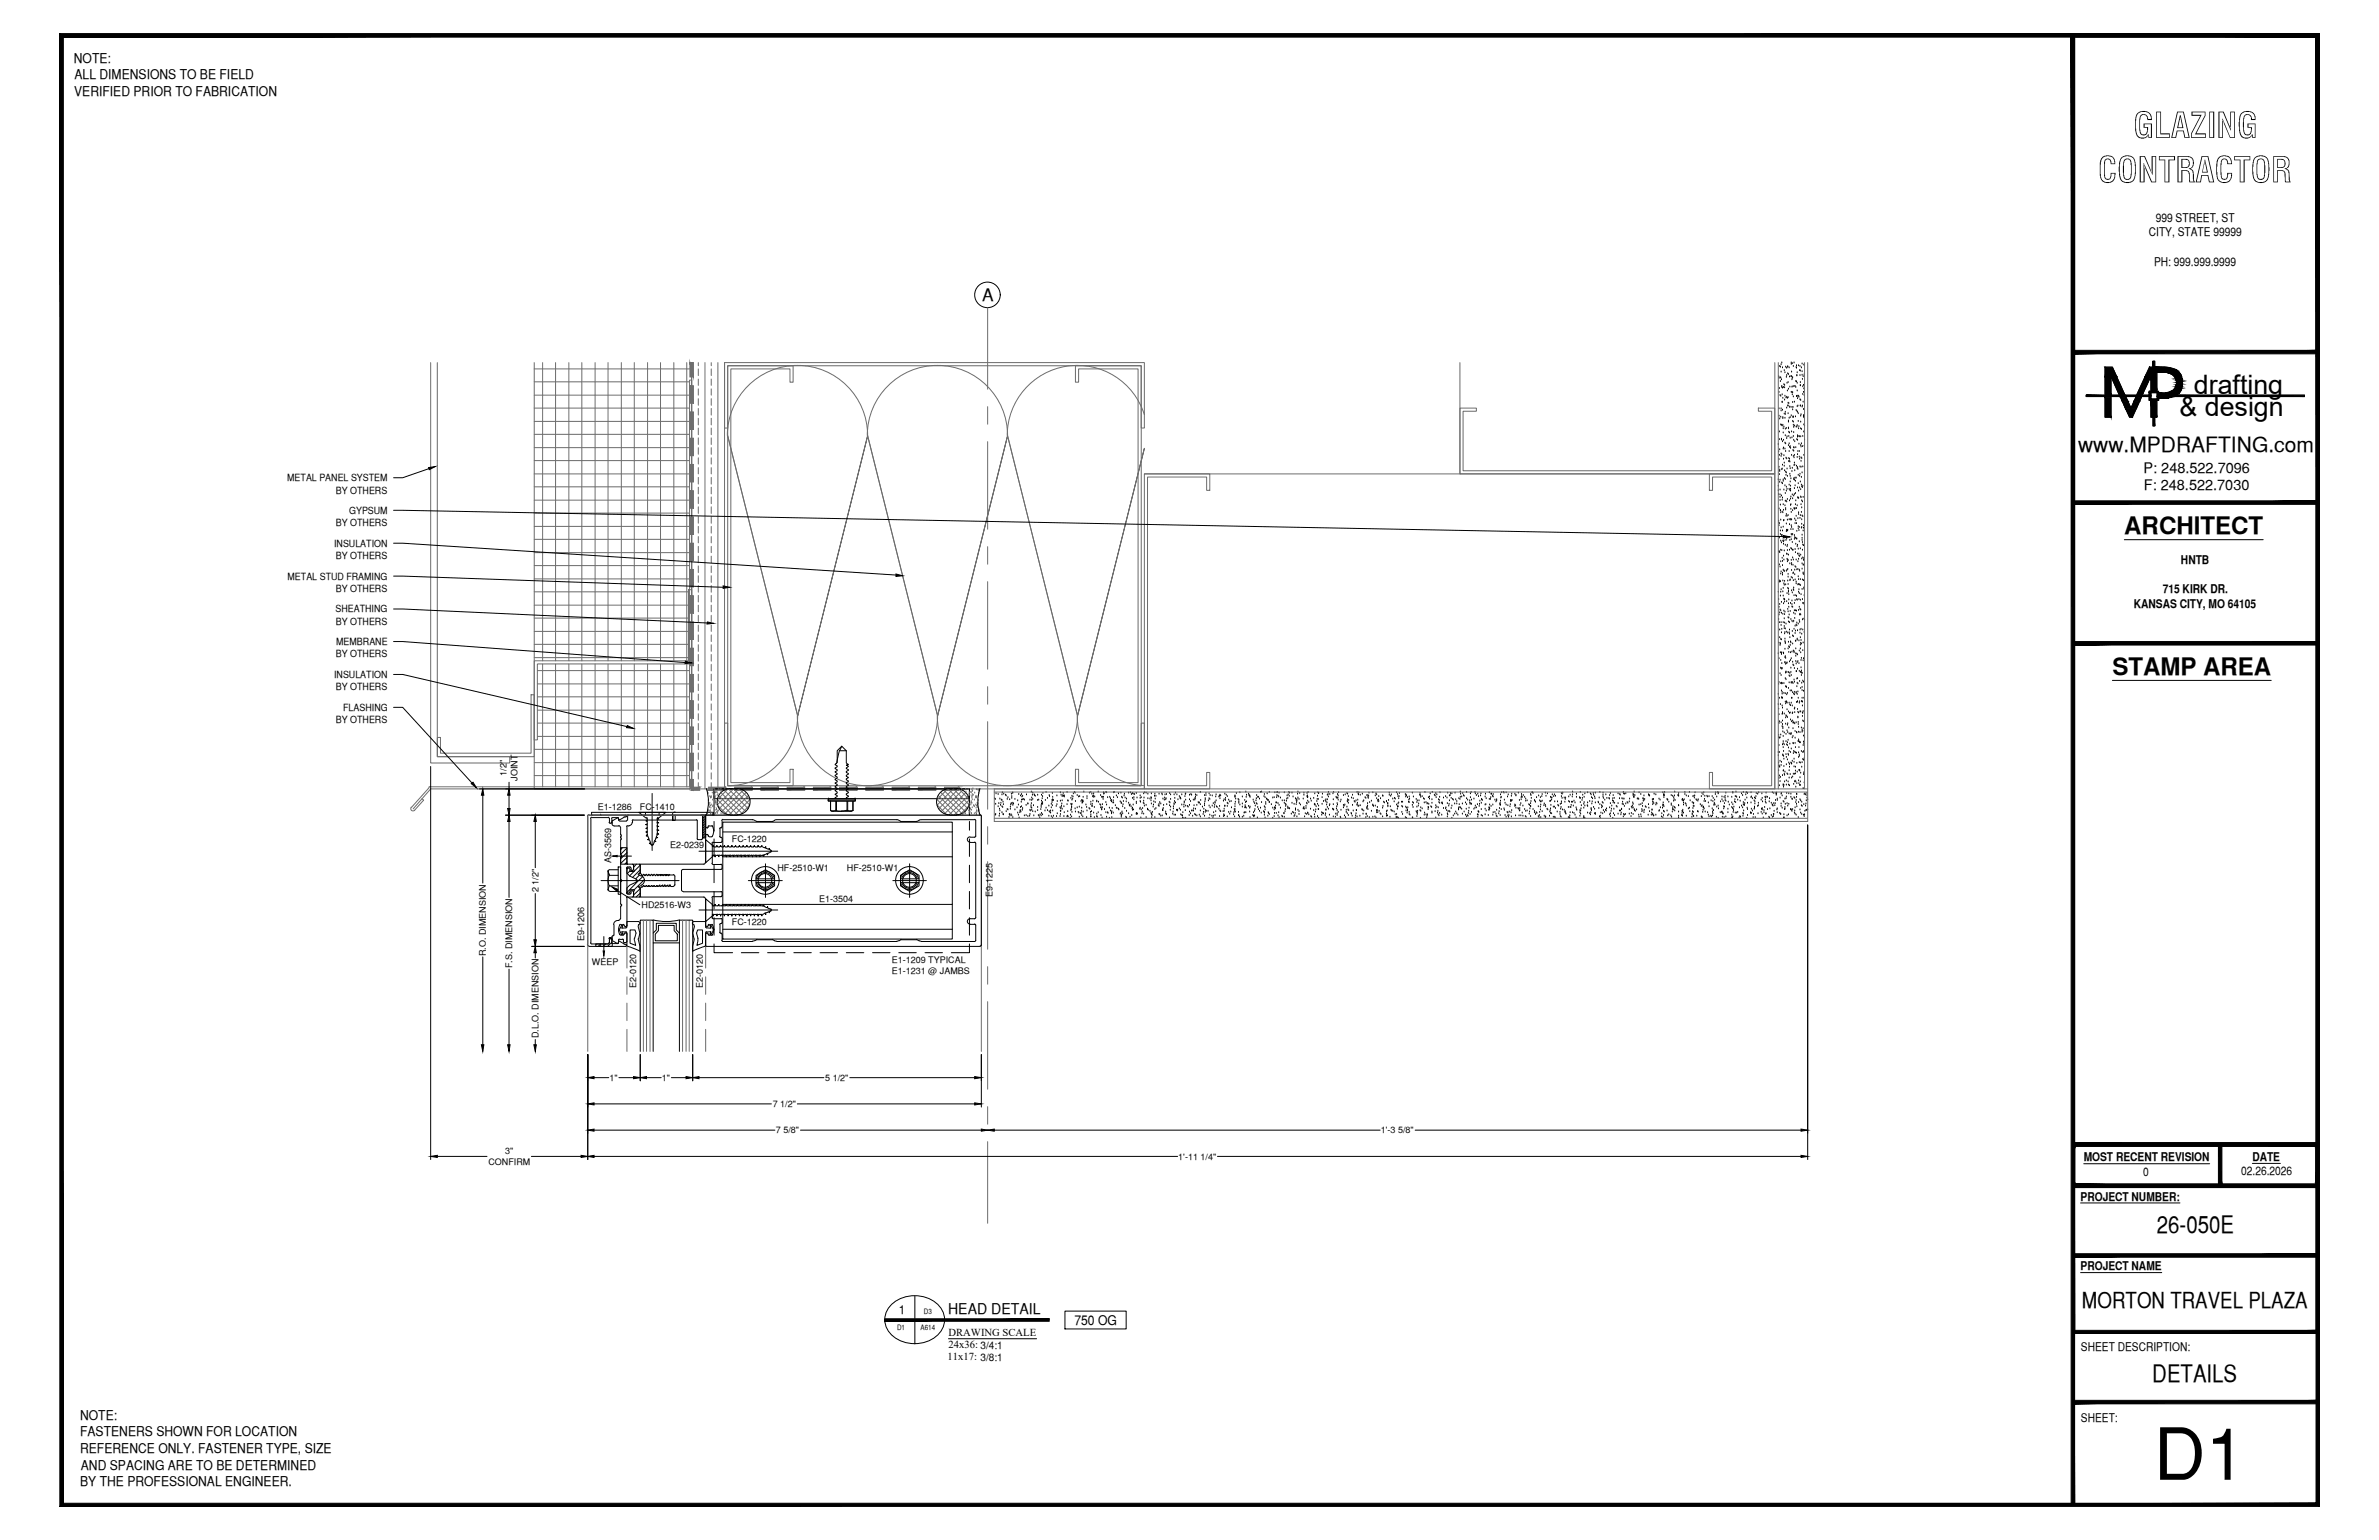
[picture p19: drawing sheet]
<svg xmlns="http://www.w3.org/2000/svg" width="432mm" height="279mm" viewBox="0 0 432 279" stroke-linecap="round" stroke-linejoin="round" font-family="sans-serif">
<defs><g id="words">
<text font-size="13.1" x="390.9" y="268.5">D1</text>
<g font-size="6.3">
<text x="387.2" y="25">GLAZING</text>
<text x="380.8" y="33.1">CONTRACTOR</text>
</g>
<g font-size="4.9">
<text x="398.2" y="71.5">drafting</text>
<text x="395.6" y="75.5">&amp; design</text>
</g>
<g font-size="4.4">
<text x="385.6" y="97">ARCHITECT</text>
<text x="383.4" y="122.5">STAMP AREA</text>
<text x="391.5" y="223.7">26-050E</text>
<text x="390.7" y="250.7">DETAILS</text>
</g>
<text font-size="4" x="377.9" y="237.2">MORTON TRAVEL PLAZA</text>
<text font-size="3.8" x="377.2" y="82">www.MPDRAFTING.com</text>
<text font-size="3.1" x="178.2" y="54.7">A</text>
<text font-size="2.7" x="172.1" y="238.3">HEAD DETAIL</text>
<g font-size="2.6">
<text x="389.1" y="85.8">P: 248.522.7096</text>
<text x="389.1" y="89">F: 248.522.7030</text>
</g>
<g font-size="2.4">
<text x="13.4" y="11.4">NOTE:</text>
<text x="13.5" y="17.4">VERIFIED PRIOR TO FABRICATION</text>
<text x="13.5" y="14.4">ALL DIMENSIONS TO BE FIELD</text>
<text x="195" y="240.3">750 OG</text>
<text x="14.5" y="257.6">NOTE:</text>
<text x="14.5" y="260.6">FASTENERS SHOWN FOR LOCATION</text>
<text x="14.5" y="263.7">REFERENCE ONLY. FASTENER TYPE, SIZE</text>
<text x="14.5" y="269.6">BY THE PROFESSIONAL ENGINEER.</text>
<text x="14.7" y="266.6">AND SPACING ARE TO BE DETERMINED</text>
</g>
<g font-size="2.2">
<text x="391.3" y="40.2">999 STREET, ST</text>
<text x="390" y="42.9">CITY, STATE 99999</text>
<text x="391" y="48.2">PH: 999.999.9999</text>
<text x="392.6" y="107.6">715 KIRK DR.</text>
<text x="395.9" y="102.3">HNTB</text>
<text x="387.3" y="110.2">KANSAS CITY, MO 64105</text>
<text x="378.2" y="210.6">MOST RECENT REVISION</text>
<text x="389" y="213.3">0</text>
<text x="406.8" y="213.2">02.26.2026</text>
<text x="408.8" y="210.6">DATE</text>
<text x="377.6" y="217.8">PROJECT NUMBER:</text>
<text x="377.6" y="230.4">PROJECT NAME</text>
<text x="163.1" y="238.4">1</text>
<text x="377.7" y="245.2">SHEET DESCRIPTION:</text>
<text x="377.7" y="257.9">SHEET:</text>
</g>
<g font-size="1.9">
<text x="172.1" y="242.4">DRAWING SCALE</text>
<text x="172.1" y="244.6">24x36: 3/4:1</text>
<text x="172" y="246.8">11x17: 3/8:1</text>
</g>
<g font-size="1.8">
<text x="52.1" y="87.3">METAL PANEL SYSTEM</text>
<text x="61" y="89.5">BY OTHERS</text>
<text x="61" y="95.4">BY OTHERS</text>
<text x="63.4" y="93.3">GYPSUM</text>
<text x="60.6" y="99.2">INSULATION</text>
<text x="61" y="101.4">BY OTHERS</text>
<text x="52.2" y="105.2">METAL STUD FRAMING</text>
<text x="61" y="107.4">BY OTHERS</text>
<text x="60.9" y="111.1">SHEATHING</text>
<text x="61" y="113.3">BY OTHERS</text>
<text x="61" y="119.3">BY OTHERS</text>
<text x="61" y="117">MEMBRANE</text>
<text x="60.6" y="123">INSULATION</text>
<text x="61" y="125.2">BY OTHERS</text>
<text x="61" y="131.2">BY OTHERS</text>
<text x="62.3" y="129">FLASHING</text>
</g>
<g font-size="1.6">
<text x="91.9" y="140.8" transform="rotate(-90 91.9 140.8)">1/2&quot;</text>
<text x="93.9" y="141.7" transform="rotate(-90 93.9 141.7)">JOINT</text>
<text x="108.5" y="146.9">E1-1286</text>
<text x="116.1" y="146.9">FC-1410</text>
<text x="121.7" y="153.8">E2-0239</text>
<text x="132.8" y="152.8">FC-1220</text>
<text x="97.7" y="161.9" transform="rotate(-90 97.7 161.9)">2 1/2&quot;</text>
<text x="110.9" y="156.6" transform="rotate(-90 110.9 156.6)">AS-3569</text>
<text x="141.1" y="158.1">HF-2510-W1</text>
<text x="153.7" y="158.1">HF-2510-W1</text>
<text x="116.5" y="164.7">HD2516-W3</text>
<text x="132.8" y="167.9">FC-1220</text>
<text x="148.7" y="163.6">E1-3504</text>
<text x="180.1" y="162.7" transform="rotate(-90 180.1 162.7)">E9-1225</text>
<text x="88.2" y="173.5" transform="rotate(-90 88.2 173.5)">R.O. DIMENSION</text>
<text x="106" y="170.7" transform="rotate(-90 106 170.7)">E9-1206</text>
<text x="93" y="175.6" transform="rotate(-90 93 175.6)">F.S. DIMENSION</text>
<text x="107.4" y="175.1">WEEP</text>
<text x="115.4" y="179.2" transform="rotate(-90 115.4 179.2)">E2-0120</text>
<text x="127.6" y="179.2" transform="rotate(-90 127.6 179.2)">E2-0120</text>
<text x="161.9" y="174.6">E1-1209 TYPICAL</text>
<text x="161.9" y="176.7">E1-1231 @ JAMBS</text>
<text x="97.7" y="188.4" transform="rotate(-90 97.7 188.4)">D.L.O. DIMENSION</text>
<text x="110.6" y="196.1">1&quot;</text>
<text x="120.1" y="196.1">1&quot;</text>
<text x="149.8" y="196.1">5 1/2&quot;</text>
<text x="140.3" y="200.9">7 1/2&quot;</text>
<text x="91.7" y="209.4">3&quot;</text>
<text x="140.8" y="205.6">7 5/8&quot;</text>
<text x="250.6" y="205.6">1'-3 5/8&quot;</text>
<text x="88.6" y="211.3">CONFIRM</text>
<text x="213.9" y="210.4">1'-11 1/4&quot;</text>
</g>
<g font-size="1.3">
<text x="167.7" y="238.4">D3</text>
<text x="162.8" y="241.4">D1</text>
<text x="167.1" y="241.4">A614</text>
</g>
</g></defs>
<!-- layer: SURROUNDING CONDITIONS -->
<g fill="none" stroke="#6c6c6c" stroke-width=".18">
<path d="M78.2 65.8v72.6h14.3v-1.1h-13.1v-71.5M97 65.8v77.3h28.5v-77.3v77.3h6v-77.3M97 78.8h28.2M97 76.5h28.2M97 74h28.2M97 71.7h28.2M97 69.3h28.2M97 66.9h28.5M98.5 65.8v54.1M100.8 65.8v54.1M103.3 65.8v54.1M105.6 65.8v54.1"/>
<path d="M108 65.8v54.1M110.4 65.8v54.1M112.8 65.8v54.1M115.1 65.8v54.1M117.5 65.8v54.1M119.9 65.8v54.1M122.3 65.8v54.1M124.7 65.8v54.1M126.7 65.8v.6M126.7 66.9v1.2M126.7 68.8v1.1M126.7 70.5v1.2"/>
<path d="M126.7 72.3v1.2M126.7 74.1v1.2M126.7 75.9v1.2M126.7 77.7v1.2M126.7 79.4v1.2M128 65.8v77.3M129.1 65.8v.6M129.1 66.9v1.2M129.1 68.8v1.1M129.1 70.5v1.2M129.1 72.3v1.2M129.1 74.1v1.2"/>
<path d="M129.1 75.9v1.2M129.1 77.7v1.2M129.1 79.4v1.2M130.3 65.8v77.3M131.5 65.8h76.2v11.9h-.6v-11.3h-75v11.3h-.6zM132 79a12.7 12.7 0 0 1 12.7-12.7 12.7 12.7 0 0 1 12.8 12.7l12.7 50.9M132.1 66.4h11.9v2.9h-.6v-2.4h-10.7v75.1h10.7v-2.4h.6v3h-11.9zM132.1 79.1l12.7 50.8M157.4 79a12.7 12.7 0 0 1 12.7-12.7 12.7 12.7 0 0 1 12.8 12.7l12.7 50.9M195.2 66.4h11.9v76.2h-11.9v-3h.6v2.4h10.8v-75.1h-10.8v2.4h-.6zM207.7 75.2a12.7 12.7 0 0 0-14.1-8.8 12.7 12.7 0 0 0-10.8 12.6M265 74h3v.6h-2.4v10.8h56v-10.8h-2.4v-.6h2.9v12h-57.1z"/>
<path d="M265 65.8v20.2M322.1 65.8v77.3M322.8 65.8v77.3M327.5 65.8v77.3M328.1 65.8v83.2h-147.6v-5.9h147.6M97 97.9h28.2M97 95.5h28.2M97 93.1h28.2M97 90.7h28.2M97 88.3h28.2M97 86h28.2M97 83.6h28.2"/>
<path d="M97 81.2h28.2M126.7 81.2v1.2M126.7 83.1v1.1M126.7 84.8v1.2M126.7 86.6v1.2M126.7 88.4v1.2M126.7 90.2v1.2M126.7 91.9v1.3M126.7 93.7v1.2M126.7 95.5v1.2M126.7 97.3v1.2M126.7 99.1v1.2"/>
<path d="M129.1 81.2v1.2M129.1 83.1v1.1M129.1 84.8v1.2M129.1 86.6v1.2M129.1 88.4v1.2M129.1 90.2v1.2M129.1 91.9v1.3M129.1 93.7v1.2M129.1 95.5v1.2M129.1 97.3v1.2M129.1 99.1v1.2M207.7 86h11.9v3h-.6v-2.4h-10.7v56h10.7v-2.5h.6v3h-11.9z"/>
<path d="M207.7 86h114.4M310.3 86h11.8v57.1h-11.8v-3h.5v2.5h10.8v-56h-10.8v2.4h-.5zM97 119.9h28v-12.9h.5v13.5h-28v13.7h-.5zM97 119.3h28M97 116.9h28M97 114.6h28M97 112.1h28M97 109.8h28M97 107.4h28M97 105h28.2M97 102.6h28.2M97 100.3h28.2"/>
<path d="M126.7 100.9v1.2M126.7 102.7v1.2M126.7 104.5v1.2M126.7 106.2v1.2M126.7 108v1.2M126.7 109.8v1.2M126.7 111.6v1.2M126.7 113.4v1.2M126.7 115.2v1.2M126.7 117v1.2M126.7 118.7v1.3M129.1 100.9v1.2"/>
<path d="M129.1 102.7v1.2M129.1 104.5v1.2M129.1 106.2v1.2M129.1 108v1.2M129.1 109.8v1.2M129.1 111.6v1.2M129.1 113.4v1.2M129.1 115.2v1.2M129.1 117v1.2M129.1 118.7v1.3M79.4 133.8h.5v2.9h16.5v-10.7h.6v11.3h-17.6zM97 138.4h28.2"/>
<path d="M97 136h28.2M97.5 133.6h27.7M97.5 131.2h27.7M97.5 128.8h27.7M97.5 126.4h27.7M97.5 124.1h27.7M97.5 121.7h27.7M98.5 120.5v22.2M100.8 120.5v22.2M103.3 120.5v22.2M105.6 120.5v22.2M108 120.5v22.2"/>
<path d="M110.4 120.5v22.2M112.8 120.5v22.2M115.1 120.5v22.2M117.5 120.5v22.2M119.9 120.5v22.2M122.3 120.5v22.2M124.7 120.5v22.2M126.7 120.5v1.2M126.7 122.3v1.2M126.7 124.1v1.2M126.7 125.9v1.2M126.7 127.7v1.1"/>
<path d="M126.7 129.5v1.2M126.7 131.3v1.2M126.7 133v1.2M126.7 134.8v1.2M126.7 136.6v1.2M126.7 138.4v1.2M129.1 120.5v1.2M129.1 122.3v1.2M129.1 124.1v1.2M129.1 125.9v1.2M129.1 127.7v1.1M129.1 129.5v1.2"/>
<path d="M129.1 131.3v1.2M129.1 133v1.2M129.1 134.8v1.2M129.1 136.6v1.2M129.1 138.4v1.2M131.5 131.2h.6v11.4h75v-11.4h.6v11.9h-76.2zM144.7 129.8a12.7 12.7 0 0 0 12.7 12.8 12.7 12.7 0 0 0 12.8-12.8M144.8 129.8a12.7 12.7 0 0 1-12.8 12.8M144.8 129.9l12.7-50.8-12.7 50.8M170.1 129.8a12.7 12.7 0 0 0 12.7 12.8 12.7 12.7 0 0 0 12.8-12.8M170.2 129.9l12.7-50.8-12.7 50.8M195.5 129.8a12.7 12.7 0 0 0 12.2 12.7"/>
<path d="M195.6 129.9l12.1-48.6-12.1 48.6M74.7 146.4a.41 .41 0 0 0 0 .6 .41 .41 0 0 0 .6 0M76.6 144.9l.3 .3-1.7 1.8M77.9 142.9l-3.2 3.6M78.1 142.7l-.3 .1M78.2 142.7h47v-73.7h.3v73.7M97 140.7h28.2M125.5 142.7l-.2 .4h-.2h-46.9l-3.2 3.6M126.7 140.2v1.2M126.7 142v1.1M129.1 140.2v1.2M129.1 142v1.1"/>
<path d="M130.2 146l3-2.9 2.9 2.9-1.7 1.8M130.2 145.1l2.8 2.8M130.3 146.2l1.7 1.6M130.5 144.4l3.5 3.5M130.9 143.8l3.8 3.8M131.4 143.4l4 3.9M132.1 143.1l-1.9 1.9M132.2 143.1l3.6 3.6M134.1 143.1l-3.5 3.6M134.2 143.1l1.9 2M134.9 143.4l-3.9 3.9M135.4 143.8l-3.8 3.8"/>
<path d="M135.8 144.3l-3.5 3.5M136.1 145l-2.8 2.9M170.1 145l2.8 2.9M170.3 144.3l3.6 3.5M170.8 143.8l3.8 3.8M171.3 143.4l3.9 3.9M172 143.1l-1.9 2M172.1 143.1l3.5 3.6M174 143.1l-3.6 3.6M174.1 142.8v.6M174.1 143.1l1.8 1.9M174.7 143.4l-3.9 3.9"/>
<path d="M175.3 143.8l-3.9 3.8M175.7 144.4l-3.5 3.5M175.9 146l-2.9-2.9-2.9 2.9 1.7 1.8M175.9 146.2l-1.7 1.6M176 145.1l-2.8 2.8M180.5 148.5h147.6M180.5 143.7h147.6"/>
</g>
<g fill="none" stroke="#000" stroke-width=".18">
<path d="M322.8 68.3h.1M322.9 74.2h.1M322.9 68.6h.1M322.9 75.5h.1M322.9 71.2h.1M323 79.8h.1M323 70.5h.1M323 78.4h.1M323 76h.1M323 66.5h.1M323.1 68.5h.1M323.1 71.8h.1"/>
<path d="M323.2 69.2h.1M323.2 66.6h.1M323.2 68.6h.1M323.2 75.7h.1M323.2 77.1h.1M323.2 71.9h.1M323.3 67.5h.1M323.3 66.2h.1M323.3 74.2h.1M323.3 74.5h.1M323.3 68.9h.1M323.3 79.7h.1"/>
<path d="M323.3 79.8h.1M323.3 77.2h.1M323.4 70.3h.1M323.4 70.1h.1M323.4 65.8h.1M323.5 73h.1M323.5 71.6h.1M323.5 77.3h.1M323.5 74.4h.1M323.5 70.4h.1M323.5 66.7h.1M323.6 77.2h.1"/>
<path d="M323.6 75.8h.1M323.6 75.9h.1M323.6 72.3h.1M323.7 78.5h.1M323.7 77.8h.1M323.7 79.9h.1M323.7 70.3h.1M323.8 77.5h.1M323.8 69.8h.1M323.8 75.1h.1M323.8 67.2h.1M323.9 70.4h.1"/>
<path d="M323.9 72.6h.1M323.9 69.9h.1M324 75.9h.1M324 71.9h.1M324 67.6h.1M324 79.1h.1M324 74.8h.1M324 77.9h.1M324 75.2h.1M324.1 66.6h.1M324.2 72.2h.1M324.2 77.7h.1"/>
<path d="M324.2 68.5h.1M324.3 68.1h.1M324.3 66.8h.1M324.3 79.6h.1M324.3 74h.1M324.3 72.1h.1M324.4 69.5h.1M324.4 79.2h.1M324.4 72.3h.1M324.4 70.9h.1M324.5 73.7h.1M324.5 66.6h.1"/>
<path d="M324.5 66.5h.1M324.5 67.8h.1M324.5 75.1h.1M324.5 72.1h.1M324.5 69.4h.1M324.5 73.2h.1M324.6 77.8h.1M324.6 76.4h.1M324.6 77.7h.1M324.6 76.6h.1M324.6 70.6h.1M324.6 67.9h.1"/>
<path d="M324.7 79.2h.1M324.7 78.4h.1M324.7 73.2h.1M324.7 66.7h.1M324.7 75.9h.1M324.8 68.4h.1M324.8 78.5h.1M324.9 73.9h.1M324.9 70.2h.1M324.9 79.5h.1M324.9 75.8h.1M325.1 68.3h.1"/>
<path d="M325.1 66.1h.1M325.1 75.4h.1M325.1 71.2h.1M325.1 65.8h.1M325.2 67.5h.1M325.2 68.3h.1M325.2 78.4h.1M325.2 70.2h.1M325.2 68.9h.1M325.2 79.4h.1M325.2 73.9h.1M325.2 71.2h.1"/>
<path d="M325.3 71.6h.1M325.3 68.6h.1M325.3 66h.1M325.4 74.4h.1M325.4 73h.1M325.4 68.5h.1M325.4 76.5h.1M325.4 71.2h.1M325.4 75.8h.1M325.4 70.2h.1M325.4 75.6h.1M325.4 73.9h.1"/>
<path d="M325.5 77.2h.1M325.5 75.7h.1M325.5 72h.1M325.5 66.5h.1M325.5 79.2h.1M325.5 76.6h.1M325.6 79.9h.1M325.6 78.5h.1M325.6 77.5h.1M325.6 70.1h.1M325.6 65.8h.1M325.7 77.3h.1"/>
<path d="M325.7 73h.1M325.8 70.1h.1M325.9 75.6h.1M325.9 70.3h.1M325.9 69.2h.1M326 77.5h.1M326 74.5h.1M326 66.7h.1M326.1 66.8h.1M326.1 66.4h.1M326.1 71.9h.1M326.1 69.3h.1"/>
<path d="M326.1 68.1h.1M326.1 77.5h.1M326.1 68.2h.1M326.1 79.8h.1M326.1 74.6h.1M326.2 70.9h.1M326.2 69.5h.1M326.2 73.8h.1M326.2 71.9h.1M326.2 67.6h.1M326.2 77.2h.1M326.3 72.3h.1"/>
<path d="M326.3 79.3h.1M326.3 79.1h.1M326.3 74.8h.1M326.3 79.9h.1M326.3 73.7h.1M326.4 76.5h.1M326.4 75.1h.1M326.5 77.8h.1M326.5 71.9h.1M326.5 66.4h.1M326.5 79.2h.1M326.5 77.4h.1"/>
<path d="M326.5 72.1h.1M326.6 79.2h.1M326.6 67.2h.1M326.7 68.1h.1M326.7 66.5h.1M326.7 72.5h.1M326.8 73.7h.1M326.8 70h.1M326.8 69.4h.1M326.8 67.3h.1M326.8 79.2h.1M326.8 75.5h.1"/>
<path d="M326.8 76.6h.1M326.8 77.8h.1M326.8 72.6h.1M326.9 75.2h.1M327 66.7h.1M327 77.9h.1M327.1 67.4h.1M327.1 66h.1M327.1 68.1h.1M327.1 73.9h.1M327.2 68.8h.1M327.2 73.7h.1"/>
<path d="M327.2 71.6h.1M327.2 70.2h.1M327.2 79.2h.1M327.3 73h.1M327.3 68.3h.1M327.3 75.7h.1M327.3 74.3h.1M327.3 69.9h.1M327.3 75.4h.1M327.3 71.2h.1M327.4 77.1h.1M327.4 75.4h.1"/>
<path d="M327.4 66.2h.1M327.4 78.4h.1M327.4 70.5h.1M327.5 78.4h.1M327.5 71.8h.1M327.5 75.8h.1M327.5 68h.1M327.5 79.8h.1M327.5 77.3h.1M322.8 80.6h.1M322.8 89h.1M322.8 88.2h.1"/>
<path d="M322.8 87.1h.1M322.8 82h.1M322.8 94.6h.1M322.8 94.9h.1M322.8 89.7h.1M322.9 84.8h.1M322.9 83.4h.1M322.9 95.4h.1M322.9 92.3h.1M323 86.1h.1M323 82.6h.1M323 97.6h.1"/>
<path d="M323 95h.1M323 87.5h.1M323 85.3h.1M323 81.6h.1M323 85.5h.1M323.1 90.2h.1M323.1 88.9h.1M323.1 90.8h.1M323.1 87.1h.1M323.1 89.8h.1M323.2 91.6h.1M323.2 96.3h.1"/>
<path d="M323.2 92.6h.1M323.2 97h.1M323.2 94.4h.1M323.2 93h.1M323.2 98.2h.1M323.2 99.8h.1M323.3 95.8h.1M323.3 82.8h.1M323.3 82.4h.1M323.3 98.5h.1M323.3 97.2h.1M323.3 90h.1"/>
<path d="M323.4 99.9h.1M323.4 85.2h.1M323.4 87.6h.1M323.4 82.5h.1M323.5 90.7h.1M323.5 97.2h.1M323.5 92.9h.1M323.5 85.1h.1M323.5 96.3h.1M323.5 84.4h.1M323.5 80.1h.1M323.5 90.4h.1"/>
<path d="M323.5 87.8h.1M323.6 98.2h.1M323.6 93h.1M323.7 87.1h.1M323.7 81.5h.1M323.7 91.6h.1M323.7 87.3h.1M323.7 95.6h.1M323.7 81.3h.1M323.7 92.6h.1M323.7 83.3h.1M323.7 98.7h.1"/>
<path d="M323.7 94.5h.1M323.7 98.3h.1M323.8 82.7h.1M323.8 98.1h.1M323.8 94.4h.1M323.8 88.9h.1M323.8 84h.1M323.8 99.9h.1M323.8 84.6h.1M323.9 86.8h.1M323.9 85.4h.1M324 88.1h.1"/>
<path d="M324 81.5h.1M324 91.8h.1M324 80.4h.1M324 90.9h.1M324 89.5h.1M324 87h.1M324 98.9h.1M324.1 92.3h.1M324.1 92.5h.1M324.1 81.9h.1M324.1 85.7h.1M324.1 80.5h.1"/>
<path d="M324.2 93.7h.1M324.2 98h.1M324.2 86.2h.1M324.2 90.9h.1M324.2 83.1h.1M324.2 96.5h.1M324.2 95.1h.1M324.2 93.3h.1M324.2 89.1h.1M324.2 88.4h.1M324.2 85.8h.1M324.3 97.8h.1"/>
<path d="M324.3 83.2h.1M324.3 96.3h.1M324.3 96.2h.1M324.3 91.1h.1M324.4 99.2h.1M324.4 88.8h.1M324.4 85.1h.1M324.4 93.7h.1M324.4 99.9h.1M324.4 94.4h.1M324.4 90.6h.1M324.4 86.4h.1"/>
<path d="M324.4 98.9h.1M324.4 96.3h.1M324.5 96.2h.1M324.5 93.5h.1M324.6 80.8h.1M324.7 83.2h.1M324.7 83.8h.1M324.7 81.9h.1M324.7 80.5h.1M324.7 94.3h.1M324.7 88.8h.1M324.7 88h.1"/>
<path d="M324.7 83.7h.1M324.8 83.3h.1M324.8 99.8h.1M324.8 95.2h.1M324.8 90.9h.1M324.8 81.2h.1M324.9 86h.1M324.9 84.6h.1M324.9 98h.1M324.9 89h.1M324.9 83.8h.1M324.9 87.4h.1"/>
<path d="M324.9 85h.1M324.9 81h.1M324.9 94.2h.1M324.9 86.4h.1M325 88.8h.1M325 90.6h.1M325 81.3h.1M325 88.2h.1M325 91.7h.1M325 89.1h.1M325.1 91.6h.1M325.1 90.2h.1"/>
<path d="M325.1 96.1h.1M325.1 92.4h.1M325.1 86.9h.1M325.1 99.5h.1M325.1 94.4h.1M325.1 93h.1M325.1 97.9h.1M325.1 95.4h.1M325.1 97h.1M325.2 95.7h.1M325.2 94.3h.1M325.2 82.6h.1"/>
<path d="M325.2 99.6h.1M325.2 97.1h.1M325.2 85.5h.1M325.3 98.4h.1M325.3 85h.1M325.3 89.8h.1M325.4 99.8h.1M325.4 90.5h.1M325.4 97h.1M325.4 92.6h.1M325.4 96.1h.1M325.4 81.7h.1"/>
<path d="M325.5 82.8h.1M325.6 81.2h.1M325.6 90h.1M325.6 87h.1M325.6 81.9h.1M325.6 81.3h.1M325.6 86.8h.1M325.6 83.1h.1M325.6 92.3h.1M325.6 84.5h.1M325.7 84h.1M325.7 82.6h.1"/>
<path d="M325.7 97.9h.1M325.7 92.3h.1M325.7 88.6h.1M325.7 97.2h.1M325.7 89.7h.1M325.7 87.1h.1M325.8 85.4h.1M325.8 94.2h.1M325.8 84.4h.1M325.8 80.1h.1M325.8 97.5h.1M325.8 92.4h.1"/>
<path d="M325.8 88.1h.1M325.8 86.7h.1M325.8 99.7h.1M325.8 95h.1M325.9 89.5h.1M325.9 91.6h.1M325.9 87.3h.1M325.9 97.7h.1M325.9 90.9h.1M325.9 81.2h.1M325.9 98.7h.1M325.9 94.5h.1"/>
<path d="M326 93.7h.1M326 92.3h.1M326 86.7h.1M326.1 95h.1M326.1 97.8h.1M326.1 84.6h.1M326.1 96.4h.1M326.2 99.2h.1M326.2 83h.1M326.2 91.8h.1M326.2 85h.1M326.3 88.5h.1"/>
<path d="M326.3 84.8h.1M326.3 98.9h.1M326.3 82.5h.1M326.3 94.1h.1M326.3 90.4h.1M326.3 81.9h.1M326.3 90.3h.1M326.3 85.2h.1M326.4 99.6h.1M326.4 95.9h.1M326.4 86.2h.1M326.4 95.6h.1"/>
<path d="M326.4 87.8h.1M326.5 93.3h.1M326.5 89.1h.1M326.5 93h.1M326.5 90.4h.1M326.5 80.6h.1M326.5 96.3h.1M326.6 81.9h.1M326.6 82.9h.1M326.6 98.3h.1M326.6 95.7h.1M326.6 83.3h.1"/>
<path d="M326.6 88.5h.1M326.6 86.4h.1M326.7 86h.1M326.7 84.7h.1M326.7 94h.1M326.8 87.4h.1M326.8 99.6h.1M326.8 93.5h.1M326.8 90.2h.1M326.8 88.8h.1M326.8 80.8h.1M326.9 91.6h.1"/>
<path d="M326.9 90.3h.1M326.9 84.8h.1M326.9 81.1h.1M326.9 83.7h.1M326.9 83.1h.1M327 93h.1M327 95.8h.1M327 86.6h.1M327 88h.1M327 80.5h.1M327 95.7h.1M327 94.3h.1"/>
<path d="M327 92.1h.1M327 95.1h.1M327 90.9h.1M327 88.3h.1M327 83.2h.1M327.1 97.1h.1M327.1 97.7h.1M327.1 98h.1M327.1 93.6h.1M327.1 85.8h.1M327.2 99.8h.1M327.2 98.4h.1"/>
<path d="M327.2 81h.1M327.2 91.1h.1M327.2 88.5h.1M327.2 84.7h.1M327.2 88.2h.1M327.2 98.9h.1M327.2 93.7h.1M327.3 90.2h.1M327.3 96.3h.1M327.3 95.8h.1M327.3 95.4h.1M327.3 99h.1"/>
<path d="M327.4 82.6h.1M327.5 81h.1M327.5 85.5h.1M322.8 107.4h.1M322.8 118.6h.1M322.8 108.8h.1M322.8 116.6h.1M322.8 112.4h.1M322.9 111.6h.1M322.9 110.2h.1M322.9 100.1h.1M322.9 119.5h.1"/>
<path d="M323 113h.1M323 105.6h.1M323 102.5h.1M323 115.7h.1M323 114.3h.1M323 111.2h.1M323 109.7h.1M323 105.4h.1M323 100.3h.1M323.1 117.1h.1M323.1 116.7h.1M323.1 110.7h.1"/>
<path d="M323.1 102.9h.1M323.2 118.4h.1M323.2 116.8h.1M323.2 108.1h.1M323.2 105.5h.1M323.2 119.8h.1M323.2 107.4h.1M323.2 101.9h.1M323.2 104.1h.1M323.2 116h.1M323.2 110.8h.1M323.3 113h.1"/>
<path d="M323.3 103.8h.1M323.3 107h.1M323.3 113.5h.1M323.3 118.6h.1M323.3 114.8h.1M323.3 109.3h.1M323.3 111.3h.1M323.3 118.7h.1M323.3 116.1h.1M323.4 118.4h.1M323.4 114.2h.1M323.5 101.3h.1"/>
<path d="M323.5 104h.1M323.5 102.6h.1M323.5 101.9h.1M323.5 104.3h.1M323.6 105.4h.1M323.6 107.4h.1M323.6 111.4h.1M323.7 108.1h.1M323.7 106.7h.1M323.7 113h.1M323.7 103.4h.1M323.7 109.5h.1"/>
<path d="M323.7 118.5h.1M323.7 118.6h.1M323.7 100.9h.1M323.8 110.9h.1M323.8 105.9h.1M323.8 101.6h.1M323.8 108.7h.1M323.8 103.6h.1M323.8 113.7h.1M323.8 112.3h.1M323.8 103.7h.1M323.8 108.8h.1"/>
<path d="M323.8 114h.1M323.8 106.2h.1M323.9 115h.1M323.9 109.2h.1M323.9 105.5h.1M323.9 113h.1M323.9 111.5h.1M323.9 108.8h.1M324 117.8h.1M324 116.4h.1M324 114.7h.1M324 111.1h.1"/>
<path d="M324 116h.1M324 119.3h.1M324 119.1h.1M324 116.6h.1M324 116.8h.1M324 114.1h.1M324.1 106.1h.1M324.1 119.4h.1M324.2 113.2h.1M324.2 103.6h.1M324.3 114.7h.1M324.3 109.2h.1"/>
<path d="M324.3 100.5h.1M324.4 100.6h.1M324.4 107.7h.1M324.4 103.4h.1M324.4 101.5h.1M324.4 101.9h.1M324.5 103.3h.1M324.5 105.4h.1M324.5 114.9h.1M324.5 110.6h.1M324.5 106.7h.1M324.5 101.6h.1"/>
<path d="M324.5 106h.1M324.5 104.7h.1M324.5 111h.1M324.5 101.7h.1M324.5 117.7h.1M324.5 112.1h.1M324.5 104.2h.1M324.6 107.4h.1M324.6 116.5h.1M324.6 112.8h.1M324.6 107.3h.1M324.6 100.7h.1"/>
<path d="M324.6 109.5h.1M324.6 106.9h.1M324.7 110.2h.1M324.7 108.8h.1M324.7 118.4h.1M324.7 107.9h.1M324.7 117.3h.1M324.7 112.1h.1M324.7 111.6h.1M324.7 114.8h.1M324.8 114.3h.1M324.8 113h.1"/>
<path d="M324.8 115.1h.1M324.8 117.5h.1M324.9 115.7h.1M324.9 105.3h.1M324.9 102.3h.1M324.9 117.1h.1M324.9 110.9h.1M324.9 105.2h.1M325 119.8h.1M325 118.4h.1M325 116.5h.1M325 109.5h.1"/>
<path d="M325.1 116.6h.1M325.1 112.4h.1M325.1 101.7h.1M325.1 119.5h.1M325.1 104.8h.1M325.2 107.2h.1M325.2 103.5h.1M325.2 102.5h.1M325.2 102.2h.1M325.2 118.3h.1M325.2 112.7h.1M325.2 109h.1"/>
<path d="M325.2 109.7h.1M325.2 110.1h.1M325.3 114.6h.1M325.3 107.6h.1M325.3 104.9h.1M325.4 101.2h.1M325.4 116.8h.1M325.4 115.4h.1M325.4 110.2h.1M325.4 102.6h.1M325.4 104.1h.1M325.4 112.8h.1"/>
<path d="M325.5 105.3h.1M325.5 103.9h.1M325.5 101.6h.1M325.5 107h.1M325.5 118.1h.1M325.5 115.5h.1M325.6 106.7h.1M325.6 112.7h.1M325.6 107.1h.1M325.6 111.3h.1M325.6 108.1h.1M325.6 118.2h.1"/>
<path d="M325.6 118.4h.1M325.6 114.2h.1M325.7 110.8h.1M325.7 109.5h.1M325.8 112.2h.1M325.8 103.4h.1M325.8 104.3h.1M325.8 114.9h.1M325.8 113.6h.1M325.8 109h.1M325.8 105.2h.1M325.8 111.4h.1"/>
<path d="M325.8 102.8h.1M325.9 116.3h.1M325.9 114.5h.1M325.9 110.8h.1M325.9 100.3h.1M325.9 119.1h.1M325.9 117.7h.1M325.9 118.6h.1M325.9 108.1h.1M325.9 102.9h.1M326 105.9h.1M326 101.6h.1"/>
<path d="M326 113.4h.1M326 105.6h.1M326.1 110.9h.1M326.1 108.2h.1M326.1 103.4h.1M326.1 113h.1M326.1 108.8h.1M326.1 118.7h.1M326.1 113.5h.1M326.2 108.9h.1M326.2 116h.1M326.2 116.1h.1"/>
<path d="M326.3 100.5h.1M326.3 114.4h.1M326.3 118.8h.1M326.3 103.3h.1M326.3 101.9h.1M326.3 106.1h.1M326.4 104.6h.1M326.4 113.2h.1M326.5 107.4h.1M326.5 106h.1M326.5 110.7h.1M326.5 105.2h.1"/>
<path d="M326.5 101.5h.1M326.5 108.8h.1M326.5 116.3h.1M326.5 107h.1M326.5 100.5h.1M326.5 100.8h.1M326.6 110.2h.1M326.6 118.1h.1M326.6 112.6h.1M326.6 107.7h.1M326.6 103.4h.1M326.6 112.9h.1"/>
<path d="M326.6 111.6h.1M326.6 106.1h.1M326.6 103.6h.1M326.6 101h.1M326.7 114.3h.1M326.7 114.9h.1M326.7 110.6h.1M326.7 111.4h.1M326.8 117h.1M326.8 115.7h.1M326.8 105.2h.1M326.8 117.7h.1"/>
<path d="M326.8 108.9h.1M326.8 106.2h.1M326.8 118.4h.1M326.8 110.7h.1M326.8 100.7h.1M326.8 116.7h.1M326.8 111.6h.1M326.9 119.8h.1M326.9 116.2h.1M326.9 107.9h.1M326.9 114.2h.1M327 119.4h.1"/>
<path d="M327 116.8h.1M327 101.4h.1M327 115.1h.1M327.1 106.9h.1M327.1 103.3h.1M327.1 102.3h.1M327.2 112.5h.1M327.2 108.8h.1M327.2 105.2h.1M327.2 101.2h.1M327.2 118h.1M327.2 114.3h.1"/>
<path d="M327.2 109.5h.1M327.3 103.9h.1M327.3 102.6h.1M327.3 119.9h.1M327.3 116.6h.1M327.3 112.3h.1M327.3 104.1h.1M327.3 105.3h.1M327.3 119.5h.1M327.3 101.7h.1M327.4 106.7h.1M327.4 101.3h.1"/>
<path d="M327.4 102.5h.1M327.4 109.5h.1M327.4 104.3h.1M327.5 109.5h.1M327.5 108.1h.1M327.5 106.9h.1M327.5 109.7h.1M327.5 114.7h.1M327.5 112.5h.1M322.8 137.1h.1M322.8 127.8h.1M322.8 136.5h.1"/>
<path d="M322.8 126h.1M322.8 139.8h.1M322.8 138.4h.1M322.8 133.4h.1M322.8 124.1h.1M322.8 133.8h.1M322.8 128.7h.1M322.9 138.9h.1M322.9 135.3h.1M322.9 129.7h.1M322.9 123.8h.1M322.9 139.1h.1"/>
<path d="M322.9 131.3h.1M323 130.9h.1M323 126.7h.1M323 136.5h.1M323 133.9h.1M323 139.2h.1M323.1 122.2h.1M323.1 138.1h.1M323.1 133.9h.1M323.2 127.8h.1M323.2 121.2h.1M323.2 133.3h.1"/>
<path d="M323.2 124h.1M323.3 122.6h.1M323.3 138.9h.1M323.3 131.1h.1M323.3 121.3h.1M323.3 125.3h.1M323.3 124h.1M323.3 138.3h.1M323.4 126.7h.1M323.4 124.1h.1M323.4 120.4h.1M323.4 126.6h.1"/>
<path d="M323.4 121.4h.1M323.5 128.1h.1M323.5 129.6h.1M323.5 125.9h.1M323.5 125.6h.1M323.5 121.3h.1M323.5 131.8h.1M323.5 124h.1M323.5 130.8h.1M323.5 129.5h.1M323.5 135.1h.1M323.5 131.4h.1"/>
<path d="M323.5 128.5h.1M323.5 129.3h.1M323.5 126.7h.1M323.6 132.2h.1M323.6 137h.1M323.6 132.8h.1M323.6 137.1h.1M323.6 132h.1M323.7 134.9h.1M323.7 133.6h.1M323.7 139.9h.1M323.7 135.6h.1"/>
<path d="M323.7 134.6h.1M323.7 136.3h.1M323.7 139.8h.1M323.7 137.2h.1M323.8 139.1h.1M323.8 137.7h.1M323.8 124h.1M323.8 125.8h.1M323.8 135.1h.1M323.8 129.5h.1M323.8 133h.1M324 120.3h.1"/>
<path d="M324 120.2h.1M324 125.9h.1M324 127.4h.1M324 123.1h.1M324.1 120.5h.1M324.1 131.4h.1M324.1 127.7h.1M324.1 122.1h.1M324.1 130.2h.1M324.1 124.6h.1M324.2 123.3h.1M324.2 121.9h.1"/>
<path d="M324.2 136.9h.1M324.2 133.2h.1M324.2 134.6h.1M324.2 129.9h.1M324.2 122h.1M324.2 124.7h.1M324.2 138.7h.1M324.2 137.4h.1M324.2 127.3h.1M324.3 127.4h.1M324.3 126h.1M324.3 120.4h.1"/>
<path d="M324.3 135.1h.1M324.3 130h.1M324.4 128.8h.1M324.4 120.3h.1M324.4 127.6h.1M324.4 132.6h.1M324.4 131.6h.1M324.4 130.2h.1M324.4 125.8h.1M324.4 134.7h.1M324.4 137.9h.1M324.4 135.3h.1"/>
<path d="M324.5 132.9h.1M324.5 131.3h.1M324.5 134.3h.1M324.5 136.8h.1M324.5 122h.1M324.6 137h.1M324.6 135.7h.1M324.6 129.2h.1M324.6 124.9h.1M324.7 138.4h.1M324.7 122h.1M324.7 132.1h.1"/>
<path d="M324.7 139.8h.1M324.7 133.2h.1M324.7 127.6h.1M324.7 123.9h.1M324.7 136.3h.1M324.7 122.6h.1M324.8 138.7h.1M324.8 129.4h.1M324.8 139.2h.1M324.8 120.1h.1M324.9 135h.1M324.9 122.2h.1"/>
<path d="M324.9 127.9h.1M324.9 122.7h.1M324.9 129.3h.1M324.9 133.2h.1M324.9 125.3h.1M325 136.5h.1M325 130.6h.1M325 128h.1M325.1 121.2h.1M325.1 122h.1M325.1 138.4h.1M325.1 133.3h.1"/>
<path d="M325.1 124h.1M325.1 122.6h.1M325.1 133.1h.1M325.1 127.6h.1M325.1 123.8h.1M325.1 135.9h.1M325.2 125.3h.1M325.2 138.6h.1M325.2 130.9h.1M325.2 126.7h.1M325.3 129.5h.1M325.3 128.1h.1"/>
<path d="M325.3 123.8h.1M325.3 138.1h.1M325.3 133.9h.1M325.4 130.8h.1M325.4 129.3h.1M325.4 125.7h.1M325.4 120.1h.1M325.4 133.6h.1M325.4 132.2h.1M325.4 134.9h.1M325.4 131.2h.1M325.4 124h.1"/>
<path d="M325.4 120.6h.1M325.5 134.9h.1M325.5 136.7h.1M325.5 131.1h.1M325.6 136.3h.1M325.6 125.9h.1M325.6 120.8h.1M325.6 139.1h.1M325.6 137.7h.1M325.6 138.3h.1M325.6 131.2h.1M325.6 123.4h.1"/>
<path d="M325.7 123.8h.1M325.7 125.6h.1M325.7 121.3h.1M325.7 128.7h.1M325.7 126h.1M325.8 129.3h.1M325.8 128.5h.1M325.8 136.5h.1M325.8 131.3h.1M325.8 134.9h.1M325.8 132.7h.1M325.8 133.9h.1"/>
<path d="M325.9 139.9h.1M325.9 135.6h.1M325.9 139.2h.1M325.9 136.6h.1M325.9 120h.1M326 120.5h.1M326 131.1h.1M326 125.6h.1M326 121.9h.1M326 125.8h.1M326.1 121.9h.1M326.1 136.7h.1"/>
<path d="M326.1 127.4h.1M326.1 132.9h.1M326.1 124.6h.1M326.1 123.2h.1M326.1 138.5h.1M326.1 133h.1M326.2 126h.1M326.2 120.2h.1M326.2 124h.1M326.3 128.7h.1M326.3 127.3h.1M326.3 127.4h.1"/>
<path d="M326.3 123.1h.1M326.3 121.4h.1M326.3 130.1h.1M326.3 125.5h.1M326.3 120h.1M326.3 130.2h.1M326.3 129.2h.1M326.3 124.1h.1M326.4 131.4h.1M326.4 131.1h.1M326.4 134.6h.1M326.4 134.5h.1"/>
<path d="M326.4 126.7h.1M326.5 134.2h.1M326.5 132.8h.1M326.5 136.6h.1M326.5 137.4h.1M326.5 132h.1M326.5 129.3h.1M326.5 135.6h.1M326.5 120.4h.1M326.5 139.8h.1M326.6 138.4h.1M326.6 137h.1"/>
<path d="M326.6 121.8h.1M326.6 127.6h.1M326.6 137.2h.1M326.6 134.6h.1M326.6 139.8h.1M326.6 127.3h.1M326.6 123.6h.1M326.6 134.7h.1M326.6 139.9h.1M326.7 132.9h.1M326.7 129.2h.1M326.8 138.4h.1"/>
<path d="M326.8 134.7h.1M326.8 122h.1M326.8 129.2h.1M326.8 124.9h.1M326.9 121.2h.1M326.9 122h.1M327 122.6h.1M327 121.7h.1M327 136.3h.1M327 132.1h.1M327 124h.1M327 127.3h.1"/>
<path d="M327 139.2h.1M327 122.1h.1M327.1 126.7h.1M327.1 125.3h.1M327.1 138.4h.1M327.1 132.8h.1M327.1 122.2h.1M327.1 132.5h.1M327.1 124.7h.1M327.2 128.1h.1M327.2 129.3h.1M327.2 130h.1"/>
<path d="M327.2 127.4h.1M327.2 130.8h.1M327.2 129.4h.1M327.2 123.6h.1M327.2 136.5h.1M327.2 137.8h.1M327.2 132.7h.1M327.3 132.2h.1M327.3 129.1h.1M327.3 135.3h.1M327.3 133.5h.1M327.3 134.6h.1"/>
<path d="M327.3 125.4h.1M327.3 123.8h.1M327.3 137.9h.1M327.4 136.3h.1M327.4 134.9h.1M327.4 136.5h.1M327.4 130.9h.1M327.4 126.7h.1M327.5 137.7h.1M327.5 130.9h.1M327.5 139.1h.1M327.5 133.9h.1"/>
<path d="M180.5 144.9h.1M180.7 145h.1M180.7 147.9h.1M180.7 147.8h.1M180.7 145.9h.1M180.8 144h.1M181.2 144.1h.1M181.2 146.4h.1M181.3 145.8h.1M181.4 148.1h.1M181.4 146.8h.1M181.4 147.7h.1"/>
<path d="M181.5 145h.1M181.5 147.1h.1M181.6 146.1h.1M181.7 145.7h.1M181.7 145.2h.1M181.9 144.2h.1M181.9 145.2h.1M181.9 147.4h.1M181.9 146.4h.1M181.9 143.8h.1M182 146.5h.1M182.1 145.5h.1"/>
<path d="M182.1 147.8h.1M182.1 146h.1M182.2 144.1h.1M182.5 144.3h.1M182.6 144.4h.1M182.6 147.3h.1M182.8 146.9h.1M182.8 145h.1M182.9 144.7h.1M182.9 146.9h.1M183.1 148.3h.1M183.2 147.8h.1"/>
<path d="M183.3 147.8h.1M183.3 145.1h.1M183.3 148h.1M183.4 146.8h.1M183.4 146.4h.1M183.5 146h.1M183.5 147.8h.1M183.5 145.9h.1M183.6 144.1h.1M183.6 144.8h.1M183.6 144.5h.1M183.6 145.8h.1"/>
<path d="M183.6 148h.1M183.8 143.9h.1M183.8 146.1h.1M183.8 148.3h.1M183.8 145.7h.1M184 145.9h.1M184.2 146.9h.1M184.2 145h.1M184.6 146.6h.1M184.7 145.3h.1M184.7 147.5h.1M184.8 147.9h.1"/>
<path d="M184.8 146h.1M184.9 144.1h.1M185 148.4h.1M185.1 147.4h.1M185.2 147.1h.1M185.2 147.2h.1M185.2 146.5h.1M185.2 144.4h.1M185.3 147.3h.1M185.4 145.5h.1M185.4 145.2h.1M185.4 144.1h.1"/>
<path d="M185.4 146.4h.1M185.5 144.6h.1M185.5 147h.1M185.6 145.1h.1M185.6 144.5h.1M185.6 146.7h.1M185.8 145h.1M185.9 145.2h.1M185.9 148h.1M186.2 148h.1M186.2 146.1h.1M186.3 144.2h.1"/>
<path d="M186.6 145.9h.1M186.6 148.1h.1M186.9 148.1h.1M186.9 147h.1M186.9 145.2h.1M186.9 147.8h.1M187 147.1h.1M187.1 146.2h.1M187.1 146.5h.1M187.2 145.8h.1M187.2 143.7h.1M187.3 145.2h.1"/>
<path d="M187.3 144.8h.1M187.3 147h.1M187.3 146.6h.1M187.4 144.3h.1M187.5 143.9h.1M187.5 145h.1M187.5 147.3h.1M187.6 146.2h.1M187.6 148h.1M187.7 144.2h.1M187.8 144.3h.1M187.9 144.5h.1"/>
<path d="M187.9 147.3h.1M188.3 147.1h.1M188.3 145.2h.1M188.3 144.3h.1M188.3 146.5h.1M188.5 148h.1M188.5 145.2h.1M188.6 148.1h.1M188.7 148.4h.1M188.8 147.8h.1M188.9 146.9h.1M189 148h.1"/>
<path d="M189 146.2h.1M189 146.5h.1M189 144.3h.1M189 145.9h.1M189 145.4h.1M189 147.6h.1M189.1 145.8h.1M189.2 144.9h.1M189.2 144.5h.1M189.2 145.6h.1M189.2 147.8h.1M189.2 145.9h.1"/>
<path d="M189.3 144h.1M189.7 147.1h.1M189.7 145.2h.1M189.9 143.8h.1M189.9 146.6h.1M190.1 144.8h.1M190.1 147.1h.1M190.4 148.1h.1M190.4 146.2h.1M190.4 144.3h.1M190.4 147.3h.1M190.5 144.5h.1"/>
<path d="M190.6 147.4h.1M190.7 147.5h.1M190.7 147.1h.1M190.8 146.6h.1M190.8 145.9h.1M190.8 148.1h.1M190.9 145.6h.1M190.9 145.2h.1M191 144h.1M191 146.2h.1M191 148.4h.1M191.1 147.1h.1"/>
<path d="M191.1 145.3h.1M191.1 144.7h.1M191.1 145.1h.1M191.2 145.2h.1M191.2 148.1h.1M191.7 146.3h.1M191.8 148.1h.1M191.8 144.4h.1M191.8 146h.1M191.9 145.4h.1M191.9 147.6h.1M192.4 148.1h.1"/>
<path d="M192.4 146.6h.1M192.5 147.2h.1M192.5 145.4h.1M192.5 147.8h.1M192.5 143.8h.1M192.5 146.7h.1M192.6 144.3h.1M192.6 146.5h.1M192.7 146.2h.1M192.7 145.9h.1M192.8 145.3h.1M192.8 144.5h.1"/>
<path d="M192.8 146.8h.1M192.9 144.3h.1M193 144h.1M193 144.5h.1M193.1 148.1h.1M193.1 146.4h.1M193.2 144.4h.1M193.2 144.6h.1M193.2 147.4h.1M193.7 143.8h.1M193.7 146h.1M193.7 148.2h.1"/>
<path d="M193.7 148.1h.1M193.8 147.3h.1M193.8 145.3h.1M193.9 145.4h.1M193.9 148.2h.1M194.2 148.5h.1M194.3 147.9h.1M194.4 144.8h.1M194.4 147.1h.1M194.4 145.9h.1M194.4 146.9h.1M194.5 148.2h.1"/>
<path d="M194.5 146.4h.1M194.5 146.6h.1M194.5 146h.1M194.6 144.5h.1M194.6 145.9h.1M194.6 145.2h.1M194.6 147.4h.1M194.7 145h.1M194.8 144.6h.1M194.8 144h.1M195 143.8h.1M195.1 143.9h.1"/>
<path d="M195.1 146.7h.1M195.2 147.3h.1M195.2 145.4h.1M195.5 144.3h.1M195.5 146.6h.1M195.7 147.4h.1M195.8 144.6h.1M195.8 147.5h.1M195.9 148.3h.1M195.9 146.4h.1M196 144.5h.1M196.2 147.6h.1"/>
<path d="M196.2 145.4h.1M196.3 147.2h.1M196.3 146.6h.1M196.3 148h.1M196.3 145.2h.1M196.4 145.7h.1M196.5 145.6h.1M196.5 145.4h.1M196.5 145.3h.1M196.5 148.2h.1M196.6 147.3h.1M196.6 145.5h.1"/>
<path d="M196.6 144.7h.1M196.7 143.7h.1M197.1 146h.1M197.2 148.3h.1M197.2 146.5h.1M197.3 144.5h.1M197.3 144.9h.1M197.3 147.1h.1M197.7 146.7h.1M197.7 143.9h.1M197.8 146.8h.1M197.9 147.4h.1"/>
<path d="M198 145.5h.1M198 148.2h.1M198 147.8h.1M198 143.8h.1M198 146h.1M198.1 147.3h.1M198.2 144.1h.1M198.2 146.3h.1M198.2 145.9h.1M198.3 144.5h.1M198.4 145.4h.1M198.4 144.7h.1"/>
<path d="M198.5 144.4h.1M198.5 144h.1M198.5 147.5h.1M198.6 148.3h.1M198.6 146.5h.1M198.7 144.6h.1M199.1 145.5h.1M199.1 147.7h.1M199.1 145.4h.1M199.1 148.1h.1M199.1 148.3h.1M199.3 147.4h.1"/>
<path d="M199.3 143.7h.1M199.4 145.5h.1M199.6 146h.1M199.8 144.3h.1M199.8 146.6h.1M199.8 146.1h.1M199.8 148h.1M200 146.9h.1M200 144.7h.1M200 148.4h.1M200 146.6h.1M200.1 144.7h.1"/>
<path d="M200.1 146h.1M200.2 145h.1M200.3 144.7h.1M200.3 143.8h.1M200.3 144.1h.1M200.4 144h.1M200.5 146.9h.1M200.7 147.4h.1M200.7 145.6h.1M200.7 143.8h.1M200.9 143.8h.1M200.9 146h.1"/>
<path d="M200.9 148.3h.1M201 144.7h.1M201 147.4h.1M201.1 147.6h.1M201.4 148.5h.1M201.4 146.6h.1M201.4 144.7h.1M201.5 144.9h.1M201.5 147.1h.1M201.6 145.3h.1M201.7 147.6h.1M201.7 145.2h.1"/>
<path d="M201.7 147.4h.1M201.7 145.5h.1M201.8 147.3h.1M201.8 148.3h.1M201.9 146.7h.1M202 145.7h.1M202.1 147.5h.1M202.1 145.3h.1M202.1 145.7h.1M202.1 143.8h.1M202.1 144.7h.1M202.2 143.8h.1"/>
<path d="M202.4 146.2h.1M202.6 144.4h.1M202.6 146.6h.1M202.8 146.7h.1M202.8 144.7h.1M203 144h.1M203 146.8h.1M203.1 146.9h.1M203.3 145.5h.1M203.3 147.7h.1M203.5 147.6h.1M203.5 143.9h.1"/>
<path d="M203.5 145.7h.1M203.5 148.3h.1M203.5 145.8h.1M203.5 148h.1M203.6 147.9h.1M203.6 144.7h.1M203.6 147.3h.1M203.7 144.8h.1M203.8 146.4h.1M203.8 147.6h.1M203.8 146h.1M203.9 145.4h.1"/>
<path d="M204 144.4h.1M204.1 144.1h.1M204.2 146.7h.1M204.2 144.8h.1M204.3 148.3h.1M204.4 145.5h.1M204.5 145h.1M204.5 147.2h.1M204.5 148.4h.1M204.9 147.6h.1M204.9 145.7h.1M204.9 143.9h.1"/>
<path d="M205 146.1h.1M205 146.2h.1M205.1 146h.1M205.1 148.3h.1M205.2 143.8h.1M205.3 146.4h.1M205.4 144.1h.1M205.4 148h.1M205.5 146.7h.1M205.5 144.8h.1M205.5 147h.1M205.5 146.6h.1"/>
<path d="M205.5 144h.1M205.7 146h.1M205.7 144.1h.1M205.7 146.9h.1M205.8 145.1h.1M205.8 144.7h.1M205.9 144.1h.1M206.2 147.6h.1M206.2 145.8h.1M206.2 144h.1M206.2 145.5h.1M206.2 147.8h.1"/>
<path d="M206.3 147.6h.1M206.4 144.8h.1M206.4 147.7h.1M206.9 146.8h.1M206.9 144.8h.1M206.9 144.4h.1M206.9 146.6h.1M206.9 145.4h.1M207 145.5h.1M207.1 148.4h.1M207.1 144.7h.1M207.1 146.9h.1"/>
<path d="M207.3 147.6h.1M207.3 147.3h.1M207.4 146.7h.1M207.5 145.7h.1M207.6 147.7h.1M207.6 144h.1M207.6 145.4h.1M207.6 145.9h.1M207.6 144.8h.1M207.7 146.2h.1M207.8 143.8h.1M208 143.9h.1"/>
<path d="M208 146.1h.1M208 148.3h.1M208.3 146.8h.1M208.3 146.9h.1M208.3 144.9h.1M208.3 144.1h.1M208.4 147h.1M208.7 145h.1M208.7 147.2h.1M208.9 145.3h.1M208.9 147.5h.1M208.9 144.7h.1"/>
<path d="M209 147.8h.1M209 145.9h.1M209 144h.1M209 144.8h.1M209 148.3h.1M209 147.7h.1M209.1 148h.1M209.2 147.4h.1M209.3 146.4h.1M209.4 146h.1M209.4 145.5h.1M209.5 144.5h.1"/>
<path d="M209.6 146.9h.1M209.6 144.1h.1M209.6 148.3h.1M209.7 145h.1M209.7 145.6h.1M209.8 144.5h.1M209.8 146.7h.1M210.2 146.2h.1M210.4 147.8h.1M210.4 145.9h.1M210.4 144.1h.1M210.4 146.3h.1"/>
<path d="M210.5 145.6h.1M210.5 147.8h.1M210.7 145.9h.1M210.7 148.1h.1M210.9 144h.1M210.9 148h.1M210.9 144.2h.1M211 146.9h.1M211 147.1h.1M211.1 145h.1M211.1 147.1h.1M211.1 146.7h.1"/>
<path d="M211.2 146.1h.1M211.3 145.2h.1M211.4 144.8h.1M211.5 144.2h.1M211.6 145.1h.1M211.6 147.3h.1M211.6 147.6h.1M211.6 144.9h.1M211.7 147.8h.1M211.7 144.1h.1M211.8 146h.1M212.2 145.5h.1"/>
<path d="M212.3 144h.1M212.3 146.2h.1M212.3 148.4h.1M212.3 145.7h.1M212.4 147h.1M212.5 145h.1M212.5 144.2h.1M212.5 146.4h.1M212.9 147.7h.1M212.9 147.3h.1M213 146.7h.1M213 146.4h.1"/>
<path d="M213.1 147.9h.1M213.1 146h.1M213.1 144.2h.1M213.1 145.8h.1M213.2 145.4h.1M213.2 144.8h.1M213.4 143.9h.1M213.4 145.7h.1M213.4 147.9h.1M213.6 147h.1M213.6 144.2h.1M213.7 147.1h.1"/>
<path d="M213.7 147h.1M213.8 145.1h.1M214.1 144.5h.1M214.1 146.7h.1M214.2 144.8h.1M214.2 147h.1M214.3 145h.1M214.3 147.8h.1M214.5 148h.1M214.5 146h.1M214.5 144.2h.1M214.6 148.4h.1"/>
<path d="M214.6 148h.1M214.7 147.4h.1M214.9 146.4h.1M214.9 146h.1M214.9 148.5h.1M214.9 145.5h.1M214.9 145.7h.1M215.1 144.5h.1M215.1 147.1h.1M215.1 144.1h.1M215.2 145.2h.1M215.2 144h.1"/>
<path d="M215.2 146.2h.1M215.2 148.5h.1M215.5 146.3h.1M215.6 146.4h.1M215.8 148h.1M215.9 146.1h.1M215.9 144.3h.1M215.9 145.1h.1M215.9 147.3h.1M216.1 145.4h.1M216.1 147.6h.1M216.2 144.1h.1"/>
<path d="M216.3 144.3h.1M216.3 147.1h.1M216.5 148.1h.1M216.5 147.1h.1M216.6 145.2h.1M216.6 147.1h.1M216.7 146.7h.1M216.7 146.2h.1M216.9 145.2h.1M216.9 147.8h.1M216.9 144.8h.1M216.9 145h.1"/>
<path d="M217 144.2h.1M217 144.6h.1M217 146.8h.1M217 147.9h.1M217.2 148h.1M217.2 146.1h.1M217.2 144.3h.1M217.5 145.6h.1M217.6 145.7h.1M217.7 145.7h.1M217.7 147.9h.1M217.9 147.1h.1"/>
<path d="M217.9 143.8h.1M217.9 146h.1M217.9 148.2h.1M217.9 145.2h.1M218.2 146.4h.1M218.4 147.8h.1M218.4 147.4h.1M218.5 146.8h.1M218.6 148.1h.1M218.6 146.2h.1M218.6 144.3h.1M218.6 145.9h.1"/>
<path d="M218.7 145.5h.1M218.8 144.9h.1M218.8 145.2h.1M218.8 147.4h.1M218.8 147.1h.1M218.9 144h.1M218.9 144.3h.1M218.9 147.2h.1M219.3 147.2h.1M219.3 145.3h.1M219.5 144h.1M219.5 146.2h.1"/>
<path d="M219.5 148.5h.1M219.5 144.9h.1M219.6 145h.1M219.6 147.9h.1M219.6 144.3h.1M219.6 146.6h.1M220 148.1h.1M220 146.2h.1M220 144.4h.1M220.2 148.4h.1M220.2 148.1h.1M220.2 145.8h.1"/>
<path d="M220.3 147.4h.1M220.4 146.5h.1M220.5 146.1h.1M220.5 145.5h.1M220.5 145.7h.1M220.5 148h.1M220.7 147.3h.1M220.7 144.6h.1M220.7 145.3h.1M220.7 144.2h.1M220.8 146.4h.1M220.9 146.5h.1"/>
<path d="M221.2 144.6h.1M221.2 146.8h.1M221.4 148.1h.1M221.4 146.3h.1M221.4 144.5h.1M221.4 144.9h.1M221.4 147.1h.1M221.4 144.3h.1M221.6 144.4h.1M221.6 147.3h.1M222 147.3h.1M222.1 145.4h.1"/>
<path d="M222.1 148.1h.1M222.1 147.8h.1M222.2 147.2h.1M222.2 146.8h.1M222.2 145.1h.1M222.2 148h.1M222.3 146.2h.1M222.3 144.1h.1M222.3 146.3h.1M222.4 145.2h.1M222.4 144.8h.1M222.6 144.3h.1"/>
<path d="M222.8 148.2h.1M222.8 146.3h.1M222.8 144.5h.1M222.8 145.7h.1M222.9 145.9h.1M223 145.2h.1M223 147.4h.1M223.2 145.5h.1M223.2 147.7h.1M223.4 147.3h.1M223.5 145.4h.1M223.5 146.6h.1"/>
<path d="M223.9 147.8h.1M224 147.4h.1M224 146.9h.1M224.1 148.2h.1M224.1 147.2h.1M224.2 146.4h.1M224.2 144.5h.1M224.2 145.9h.1M224.2 144.7h.1M224.2 146.9h.1M224.2 144.4h.1M224.2 145.5h.1"/>
<path d="M224.2 147.3h.1M224.3 145h.1M224.4 144h.1M224.7 145h.1M224.8 147.4h.1M224.8 148h.1M224.9 145.5h.1M224.9 145.7h.1M224.9 145.2h.1M224.9 148h.1M225 148.3h.1M225 143.8h.1"/>
<path d="M225 146h.1M225.5 148.3h.1M225.5 146.4h.1M225.5 144.6h.1M225.5 145.9h.1M225.7 148.1h.1M225.8 147.5h.1M225.9 146.6h.1M225.9 145.2h.1M225.9 147.4h.1M226 146.2h.1M226.1 145.6h.1"/>
<path d="M226.1 146.5h.1M226.1 147.4h.1M226.1 143.7h.1M226.2 144.7h.1M226.2 146.6h.1M226.3 145.5h.1M226.3 144.3h.1M226.6 144.1h.1M226.6 146.3h.1M226.7 144.3h.1M226.8 144.4h.1M226.8 146.6h.1"/>
<path d="M226.8 144.5h.1M226.8 147.3h.1M226.9 148.3h.1M226.9 146.4h.1M226.9 144.7h.1M227.4 148h.1M227.5 145.2h.1M227.5 147.4h.1M227.5 148.1h.1M227.6 145.5h.1M227.6 148.2h.1M227.7 147.2h.1"/>
<path d="M227.7 145.8h.1M227.7 148h.1M227.8 146.9h.1M227.8 146.2h.1M228 145.3h.1M228 144.9h.1M228 145.8h.1M228.1 144.3h.1M228.2 145.9h.1M228.2 148.4h.1M228.3 146.5h.1M228.3 144.7h.1"/>
<path d="M228.4 144.7h.1M228.4 146.9h.1M228.6 145h.1M228.6 147.2h.1M228.8 143.8h.1M228.8 146.6h.1M228.9 147.5h.1M229 145.6h.1M229 143.7h.1M229.4 147.3h.1M229.4 144.5h.1M229.5 147.9h.1"/>
<path d="M229.5 147.5h.1M229.5 144.1h.1M229.5 146.4h.1M229.5 147.4h.1M229.6 148.4h.1M229.6 146.6h.1M229.6 144.7h.1M229.6 146.9h.1M229.7 145.9h.1M229.7 145.6h.1M229.9 145h.1M230 144h.1"/>
<path d="M230 145.1h.1M230.1 145.2h.1M230.1 148.1h.1M230.2 145.2h.1M230.2 147.4h.1M230.3 147.6h.1M230.4 145.6h.1M230.4 143.8h.1M230.4 145.5h.1M230.4 147.8h.1M230.8 146h.1M231 148.5h.1"/>
<path d="M231 146.6h.1M231 144.8h.1M231.3 148.1h.1M231.3 144.7h.1M231.3 146.9h.1M231.3 147.6h.1M231.3 146.6h.1M231.4 143.8h.1M231.5 146.6h.1M231.5 146.7h.1M231.5 146.2h.1M231.6 145.7h.1"/>
<path d="M231.6 147.6h.1M231.7 145.7h.1M231.7 144.7h.1M231.8 143.8h.1M231.8 144.3h.1M232 145.8h.1M232 148h.1M232 144.5h.1M232.1 144.6h.1M232.1 147.4h.1M232.2 143.9h.1M232.2 146.1h.1"/>
<path d="M232.2 148.3h.1M232.4 146.6h.1M232.4 144.8h.1M232.7 148.1h.1M232.7 145.3h.1M232.8 148.2h.1M233 147.6h.1M233.1 145.7h.1M233.1 143.8h.1M233.1 148.3h.1M233.1 145.3h.1M233.2 147.3h.1"/>
<path d="M233.3 146.9h.1M233.3 145.9h.1M233.4 146.3h.1M233.4 146h.1M233.5 145.4h.1M233.6 145h.1M233.6 144.4h.1M233.7 146.7h.1M233.7 144.8h.1M233.7 146.4h.1M233.8 144.2h.1M233.9 146.7h.1"/>
<path d="M233.9 143.8h.1M234 144.5h.1M234.1 143.9h.1M234.1 146.7h.1M234.4 147.7h.1M234.5 145.7h.1M234.5 143.9h.1M234.6 147.4h.1M234.7 144.6h.1M234.8 147.5h.1M234.9 145.9h.1M234.9 148.1h.1"/>
<path d="M235 148h.1M235.1 147.6h.1M235.1 146.7h.1M235.1 144.9h.1M235.1 147h.1M235.3 146h.1M235.3 145.2h.1M235.3 145.6h.1M235.4 145h.1M235.4 145.4h.1M235.4 148.2h.1M235.5 144.1h.1"/>
<path d="M235.6 143.7h.1M235.6 144.8h.1M235.6 147h.1M235.8 147.8h.1M235.8 145h.1M235.8 147.3h.1M235.8 145.8h.1M235.9 144h.1M236 146h.1M236.5 146.7h.1M236.5 145h.1M236.6 146.7h.1"/>
<path d="M236.7 144.3h.1M236.7 146.5h.1M236.7 143.9h.1M236.7 146.8h.1M236.8 148.2h.1M236.9 147.6h.1M237 146.7h.1M237 146.3h.1M237.2 147.8h.1M237.2 145.7h.1M237.2 145.9h.1M237.2 144h.1"/>
<path d="M237.2 144.5h.1M237.3 144.7h.1M237.3 144.4h.1M237.4 145.4h.1M237.4 147.6h.1M237.4 144.7h.1M237.4 147.5h.1M237.4 143.8h.1M237.6 145.6h.1M237.6 147.8h.1M237.9 146.8h.1M237.9 145h.1"/>
<path d="M237.9 148.1h.1M238 145.4h.1M238.1 148.3h.1M238.4 144.8h.1M238.4 147.1h.1M238.6 147.8h.1M238.6 146h.1M238.6 145.9h.1M238.6 144h.1M238.6 148.3h.1M238.7 146.1h.1M238.8 147.3h.1"/>
<path d="M238.8 146.9h.1M238.9 146.4h.1M239 145.4h.1M239.1 145h.1M239.1 144.5h.1M239.1 145.9h.1M239.1 148.1h.1M239.2 143.8h.1M239.3 146.9h.1M239.3 145h.1M239.3 144h.1M239.3 146.2h.1"/>
<path d="M239.3 148.5h.1M239.9 147.9h.1M239.9 147.4h.1M240 145.9h.1M240 144.7h.1M240 144.1h.1M240 147.6h.1M240.2 145.4h.1M240.2 147.6h.1M240.5 148h.1M240.5 145.3h.1M240.6 147.6h.1"/>
<path d="M240.7 146.9h.1M240.7 145.1h.1M240.7 147h.1M240.7 145.5h.1M240.7 148.3h.1M240.8 146h.1M240.9 145.7h.1M240.9 145.1h.1M240.9 144.3h.1M240.9 146.5h.1M241 144.1h.1M241.1 143.8h.1"/>
<path d="M241.1 144.6h.1M241.1 146.8h.1M241.3 147.9h.1M241.3 146.2h.1M241.4 146h.1M241.4 144.1h.1M241.9 146.8h.1M241.9 144h.1M242 145.1h.1M242 146h.1M242 148.2h.1M242 146.9h.1"/>
<path d="M242.1 146.9h.1M242.1 143.8h.1M242.4 148.3h.1M242.4 147.7h.1M242.5 144.7h.1M242.6 146.7h.1M242.6 146.4h.1M242.6 144.8h.1M242.7 148h.1M242.7 145.8h.1M242.7 144.8h.1M242.7 147.1h.1"/>
<path d="M242.7 147.6h.1M242.8 146h.1M242.8 144.1h.1M242.8 144.8h.1M242.9 144.4h.1M242.9 145.2h.1M242.9 147.4h.1M243 143.8h.1M243.3 145.5h.1M243.3 148.3h.1M243.3 148.4h.1M243.4 147h.1"/>
<path d="M243.4 145.2h.1M243.8 144.3h.1M243.8 146.6h.1M243.8 146.1h.1M244 146.2h.1M244 148h.1M244.1 146h.1M244.2 144.2h.1M244.2 148.3h.1M244.3 147.4h.1M244.3 147h.1M244.5 146.4h.1"/>
<path d="M244.5 144h.1M244.5 145.4h.1M244.5 147.6h.1M244.6 145.5h.1M244.6 145.1h.1M244.6 144.1h.1M244.7 146.9h.1M244.7 144.5h.1M244.7 145.7h.1M244.7 148h.1M244.8 147.1h.1M244.8 145.2h.1"/>
<path d="M245.2 147.6h.1M245.3 144.8h.1M245.3 147.7h.1M245.4 148.1h.1M245.5 146.1h.1M245.5 144.3h.1M245.6 144.9h.1M245.6 147.1h.1M245.8 145.4h.1M245.9 145.5h.1M246 148.4h.1M246.1 148h.1"/>
<path d="M246.1 145.3h.1M246.1 147.6h.1M246.2 147.1h.1M246.3 146.1h.1M246.3 143.8h.1M246.3 146h.1M246.3 148.2h.1M246.4 145.7h.1M246.4 145.2h.1M246.5 144.1h.1M246.5 146.3h.1M246.6 144.2h.1"/>
<path d="M246.6 143.8h.1M246.6 146.2h.1M246.8 148.1h.1M246.9 146.2h.1M246.9 144.3h.1M247.2 146.9h.1M247.3 144.1h.1M247.3 147h.1M247.4 145.5h.1M247.4 147.7h.1M247.5 147.1h.1M247.5 145.3h.1"/>
<path d="M247.8 144.7h.1M247.9 148.3h.1M247.9 144.8h.1M248 147.8h.1M248 147.7h.1M248.1 146.7h.1M248.1 144.3h.1M248.1 146.6h.1M248.2 148.1h.1M248.2 146.4h.1M248.2 146.2h.1M248.2 145.8h.1"/>
<path d="M248.3 144.3h.1M248.3 144.7h.1M248.3 146.9h.1M248.3 144.8h.1M248.4 144.5h.1M248.5 143.9h.1M248.5 148.3h.1M248.6 145.6h.1M248.9 147.2h.1M248.9 145.4h.1M249.2 143.8h.1M249.2 146h.1"/>
<path d="M249.2 148.3h.1M249.2 146.2h.1M249.3 146.3h.1M249.6 148.2h.1M249.6 146.2h.1M249.6 144.4h.1M249.7 148.4h.1M249.7 144h.1M249.9 147.4h.1M249.9 144.9h.1M249.9 147.1h.1M249.9 144.2h.1"/>
<path d="M250 146.5h.1M250.1 145.2h.1M250.1 147.4h.1M250.1 145.5h.1M250.2 145.2h.1M250.3 145.4h.1M250.3 144.5h.1M250.3 147.2h.1M250.5 147.6h.1M250.6 144.9h.1M250.6 147.8h.1M251 148.2h.1"/>
<path d="M251 144.4h.1M251 146.6h.1M251 146.3h.1M251 144.5h.1M251.1 145.5h.1M251.3 145.7h.1M251.7 147.3h.1M251.7 145.4h.1M251.7 148.1h.1M251.7 147.7h.1M251.7 145.5h.1M251.8 147.1h.1"/>
<path d="M251.8 145.8h.1M251.8 148h.1M251.9 146.2h.1M251.9 145.8h.1M251.9 146.4h.1M252 145.2h.1M252.2 144.3h.1M252.2 143.9h.1M252.3 148.3h.1M252.3 146.4h.1M252.4 144.5h.1M252.5 147h.1"/>
<path d="M252.5 144.2h.1M252.6 147.1h.1M252.8 145h.1M252.8 147.2h.1M253 147.3h.1M253 145.5h.1M253.1 144.8h.1M253.2 145h.1M253.2 147.8h.1M253.4 148.4h.1M253.4 148.3h.1M253.5 147.8h.1"/>
<path d="M253.5 143.8h.1M253.5 146h.1M253.6 146.8h.1M253.7 148.3h.1M253.7 146.4h.1M253.7 144.1h.1M253.7 144.5h.1M253.7 145.9h.1M253.8 148.5h.1M253.9 144.9h.1M253.9 145.7h.1M253.9 144.5h.1"/>
<path d="M254 144h.1M254.4 145.5h.1M254.4 147.4h.1M254.4 146.3h.1M254.6 145.5h.1M254.6 147.8h.1M254.6 146.4h.1M255.1 148.3h.1M255.1 144.1h.1M255.1 146.4h.1M255.1 144.6h.1M255.2 144.3h.1"/>
<path d="M255.2 147.1h.1M255.3 148.5h.1M255.3 144.4h.1M255.3 146.6h.1M255.4 147.5h.1M255.5 147.1h.1M255.5 144.7h.1M255.5 146.9h.1M255.5 146.6h.1M255.7 145.5h.1M255.7 145.2h.1M255.8 147.4h.1"/>
<path d="M255.8 145.6h.1M255.8 144.6h.1M255.8 147.8h.1M255.8 145h.1M255.9 147.9h.1M256.3 143.9h.1M256.3 146.1h.1M256.3 148.4h.1M256.4 148.4h.1M256.4 145.6h.1M256.5 146.5h.1M256.5 144.6h.1"/>
<path d="M256.5 145.7h.1M257 145h.1M257 147.3h.1M257.2 147.4h.1M257.2 145.6h.1M257.2 148.1h.1M257.2 146.4h.1M257.2 147.8h.1M257.2 145.3h.1M257.2 147.5h.1M257.3 147.2h.1M257.4 146.2h.1"/>
<path d="M257.5 145.9h.1M257.6 145.3h.1M257.7 144.3h.1M257.7 144h.1M257.7 147.1h.1M257.8 148.5h.1M257.8 144.3h.1M257.9 146.6h.1M257.9 144.7h.1M257.9 147.2h.1M258.1 144.5h.1M258.1 146.7h.1"/>
<path d="M258.4 144.9h.1M258.5 145.7h.1M258.5 145h.1M258.5 147.9h.1M258.6 147.5h.1M258.6 143.8h.1M258.8 145.6h.1M258.8 147.8h.1M259 148.4h.1M259 145.9h.1M259 148.1h.1M259.1 147.8h.1"/>
<path d="M259.1 145.8h.1M259.2 146.9h.1M259.2 146.5h.1M259.3 146.6h.1M259.3 144.7h.1M259.3 145.9h.1M259.5 145h.1M259.5 144.6h.1M259.6 144h.1M259.7 146.4h.1M259.8 146.5h.1M259.9 147.5h.1"/>
<path d="M259.9 145.7h.1M259.9 145.1h.1M259.9 147.3h.1M260 143.8h.1M260.3 144.3h.1M260.5 144.4h.1M260.5 147.3h.1M260.6 146.6h.1M260.6 144h.1M260.6 146.2h.1M260.6 148.4h.1M260.7 144.7h.1"/>
<path d="M260.8 144.2h.1M260.8 146.4h.1M260.9 147.5h.1M261 147.2h.1M261 146.6h.1M261 147.8h.1M261.1 145.1h.1M261.2 145.6h.1M261.2 148h.1M261.2 145.2h.1M261.3 147.6h.1M261.3 145.7h.1"/>
<path d="M261.3 144.7h.1M261.4 143.8h.1M261.7 147.9h.1M261.7 145.7h.1M261.8 145.9h.1M262 146.7h.1M262 144.8h.1M262.4 144.5h.1M262.4 146.7h.1M262.4 146.6h.1M262.6 147.1h.1M262.6 144.8h.1"/>
<path d="M262.7 147.6h.1M262.7 145.8h.1M262.7 148.2h.1M262.8 143.9h.1M262.8 147.8h.1M262.8 147.3h.1M263 146.2h.1M263 145.9h.1M263 147.2h.1M263.1 145.3h.1M263.1 144.4h.1M263.1 147.3h.1"/>
<path d="M263.2 144.3h.1M263.3 144h.1M263.4 146.7h.1M263.4 144.8h.1M263.5 144h.1M263.5 146.2h.1M263.5 148.5h.1M263.7 145h.1M263.8 145.2h.1M263.8 148h.1M264 147.7h.1M264 145.9h.1"/>
<path d="M264.1 143.9h.1M264.2 145.1h.1M264.2 147.3h.1M264.4 145.4h.1M264.4 147.6h.1M264.4 145.9h.1M264.6 147.9h.1M264.7 146.7h.1M264.7 146.9h.1M264.8 144.9h.1M264.8 146.6h.1M264.9 146h.1"/>
<path d="M265 145h.1M265 146.5h.1M265 144.7h.1M265 143.7h.1M265.1 144.1h.1M265.1 146.6h.1M265.3 144.6h.1M265.3 146.8h.1M265.4 147.7h.1M265.4 145.9h.1M265.5 144h.1M265.6 144.3h.1"/>
<path d="M265.7 144.5h.1M265.7 147.3h.1M266 145.7h.1M266 147.9h.1M266.1 146.8h.1M266.2 144.9h.1M266.2 143.8h.1M266.2 146h.1M266.2 148.2h.1M266.3 148h.1M266.4 145.2h.1M266.4 148.1h.1"/>
<path d="M266.5 147.6h.1M266.6 147.2h.1M266.6 146.6h.1M266.8 145.7h.1M266.8 145.3h.1M266.8 147.8h.1M266.8 145.9h.1M266.9 144h.1M266.9 144.7h.1M267 145.8h.1M267 143.8h.1M267.1 145.2h.1"/>
<path d="M267.1 147.4h.1M267.1 145.9h.1M267.5 146.8h.1M267.5 145h.1M267.7 143.8h.1M267.7 146.6h.1M267.8 144h.1M267.8 146.2h.1M268 144.3h.1M268 146.6h.1M268.2 147.8h.1M268.2 146h.1"/>
<path d="M268.2 144.1h.1M268.2 148.3h.1M268.3 147.9h.1M268.3 147.3h.1M268.4 147.3h.1M268.4 144.5h.1M268.4 147.4h.1M268.5 146.3h.1M268.5 145.9h.1M268.6 145.4h.1M268.7 144.4h.1M268.8 144h.1"/>
<path d="M268.9 146.9h.1M268.9 145.7h.1M268.9 148h.1M268.9 145h.1M268.9 145.1h.1M269 145.2h.1M269 148.1h.1M269.6 147.8h.1M269.6 146h.1M269.6 144.6h.1M269.6 146.8h.1M269.6 144.1h.1"/>
<path d="M269.7 146h.1M269.7 144.9h.1M269.7 147.1h.1M270.1 148h.1M270.3 146.9h.1M270.3 147h.1M270.3 146.6h.1M270.3 145h.1M270.3 143.8h.1M270.4 146h.1M270.4 146.7h.1M270.5 145h.1"/>
<path d="M270.6 144.7h.1M270.6 144.1h.1M270.6 146.3h.1M270.7 144.1h.1M270.9 144.5h.1M271 147.9h.1M271 146h.1M271 144.1h.1M271 144.6h.1M271 147.4h.1M271.3 145.2h.1M271.3 147.4h.1"/>
<path d="M271.5 145.5h.1M271.5 147.7h.1M271.6 148.1h.1M271.7 147h.1M271.7 145.1h.1M271.7 145.3h.1M271.7 148.2h.1M272 147.6h.1M272.1 147.3h.1M272.2 146.7h.1M272.2 145.9h.1M272.3 148h.1"/>
<path d="M272.3 146.1h.1M272.3 145.7h.1M272.4 144.2h.1M272.4 145.4h.1M272.4 146h.1M272.4 144.8h.1M272.5 144.7h.1M272.5 146.9h.1M272.5 143.8h.1M272.9 143.8h.1M273 143.9h.1M273 146.7h.1"/>
<path d="M273 147h.1M273 145.2h.1M273.2 145.7h.1M273.2 148h.1M273.4 143.8h.1M273.4 146h.1M273.4 148.3h.1M273.6 147.4h.1M273.6 144.6h.1M273.7 148h.1M273.7 146.2h.1M273.7 147.5h.1"/>
<path d="M273.7 144.2h.1M273.8 148.3h.1M273.9 148h.1M273.9 147.3h.1M274.1 146.4h.1M274.1 146h.1M274.2 145.4h.1M274.2 145.2h.1M274.3 145.2h.1M274.3 147.4h.1M274.3 144.5h.1M274.3 145.4h.1"/>
<path d="M274.3 148.2h.1M274.4 147.1h.1M274.4 144.1h.1M274.4 145.2h.1M275 144.1h.1M275 146.3h.1M275 146h.1M275.1 148h.1M275.1 146.2h.1M275.1 144.3h.1M275.1 144.4h.1M275.1 146.6h.1"/>
<path d="M275.5 146.7h.1M275.6 143.9h.1M275.7 146.8h.1M275.7 148h.1M275.8 147.1h.1M275.8 145.2h.1M275.8 146.7h.1M275.9 146.1h.1M276 145.8h.1M276 148h.1M276.1 145.1h.1M276.1 144.7h.1"/>
<path d="M276.2 144.1h.1M276.2 144.5h.1M276.3 144.7h.1M276.3 147.5h.1M276.4 148.1h.1M276.4 146.2h.1M276.5 144.3h.1M276.7 144.7h.1M276.7 146.9h.1M276.9 148.1h.1M276.9 145h.1M276.9 147.2h.1"/>
<path d="M276.9 145.4h.1M277 148.3h.1M277.2 147.1h.1M277.2 145.3h.1M277.5 146h.1M277.6 147.7h.1M277.6 147.3h.1M277.6 146.1h.1M277.7 146.7h.1M277.8 148.1h.1M277.8 146.3h.1M277.8 145.8h.1"/>
<path d="M277.8 144.1h.1M277.8 146.4h.1M277.9 144.3h.1M277.9 145.4h.1M277.9 144.8h.1M278.1 143.8h.1M278.3 144h.1M278.3 146.9h.1M278.5 147.2h.1M278.5 145.2h.1M278.5 147.4h.1M278.6 145.4h.1"/>
<path d="M278.7 145.5h.1M278.7 147.8h.1M278.8 147.4h.1M278.9 144.7h.1M279 147.6h.1M279.2 148.1h.1M279.2 146.4h.1M279.3 144.4h.1M279.3 148.3h.1M279.4 148h.1M279.5 147.4h.1M279.5 145.3h.1"/>
<path d="M279.6 146.4h.1M279.6 144.7h.1M279.6 146.9h.1M279.6 145.5h.1M279.7 146h.1M279.7 148.3h.1M279.7 145.5h.1M279.8 144.5h.1M279.9 147.3h.1M279.9 145.4h.1M279.9 144.1h.1M280.2 146.2h.1"/>
<path d="M280.3 145.9h.1M280.3 148.1h.1M280.5 143.9h.1M280.5 146.1h.1M280.5 148.3h.1M280.5 148.2h.1M280.5 146.4h.1M280.6 144.5h.1M280.8 146.8h.1M280.9 144h.1M280.9 146.9h.1M281.2 148.1h.1"/>
<path d="M281.3 147.3h.1M281.3 145.4h.1M281.4 147.1h.1M281.4 146.7h.1M281.4 145.4h.1M281.4 147.6h.1M281.4 144.7h.1M281.5 146.1h.1M281.6 144.8h.1M281.6 145.2h.1M281.6 147.6h.1M281.7 144.8h.1"/>
<path d="M281.7 144.2h.1M281.9 148.3h.1M281.9 146.4h.1M282 144.5h.1M282.1 144.2h.1M282.1 146.4h.1M282.2 145.5h.1M282.2 148.3h.1M282.3 148.4h.1M282.3 144.5h.1M282.3 146.7h.1M282.6 147.3h.1"/>
<path d="M282.7 145.5h.1M282.8 146.1h.1M282.9 146.2h.1M283.1 147.8h.1M283.1 147.4h.1M283.2 145.9h.1M283.2 148.1h.1M283.3 146.8h.1M283.3 148.3h.1M283.3 146.5h.1M283.4 144.5h.1M283.4 145.8h.1"/>
<path d="M283.4 145.5h.1M283.4 144h.1M283.5 144.8h.1M283.5 144.1h.1M283.6 146.9h.1M283.7 143.9h.1M283.9 144.8h.1M283.9 147h.1M284 147.4h.1M284 145.5h.1M284.1 145h.1M284.1 147.3h.1"/>
<path d="M284.2 144.8h.1M284.2 147.6h.1M284.2 147.7h.1M284.7 148.3h.1M284.7 146.5h.1M284.7 144.6h.1M284.7 145.4h.1M284.9 148.4h.1M284.9 145.5h.1M284.9 148h.1M285 147.4h.1M285 144.3h.1"/>
<path d="M285 146.5h.1M285.1 146.5h.1M285.2 146.1h.1M285.2 145.5h.1M285.4 144.6h.1M285.4 147.4h.1M285.4 145.5h.1M285.4 143.7h.1M285.4 144.2h.1M285.6 146.2h.1M285.7 145.4h.1M285.7 147.6h.1"/>
<path d="M285.9 145.7h.1M285.9 147.9h.1M286.1 148.4h.1M286.1 146.6h.1M286.1 144.7h.1M286.1 144.1h.1M286.1 146.9h.1M286.2 147h.1M286.7 144.7h.1M286.8 147.4h.1M286.8 148.1h.1M286.8 144.8h.1"/>
<path d="M286.8 147.1h.1M286.8 145.6h.1M286.8 143.8h.1M286.9 147.1h.1M286.9 147.7h.1M287 146.7h.1M287 146.2h.1M287.1 145.2h.1M287.2 144.8h.1M287.3 144.3h.1M287.5 148.5h.1M287.5 146.6h.1"/>
<path d="M287.5 145.9h.1M287.5 148.1h.1M287.5 148.3h.1M287.5 144.7h.1M287.5 145.6h.1M287.7 144h.1M287.7 146.2h.1M287.7 148.5h.1M288.1 146.2h.1M288.2 147.5h.1M288.2 145.7h.1M288.2 143.8h.1"/>
<path d="M288.2 146.3h.1M288.5 145.4h.1M288.5 147.6h.1M288.7 147.8h.1M288.7 144h.1M288.7 147.4h.1M288.8 146.7h.1M288.8 146.9h.1M288.8 144.2h.1M288.9 144.7h.1M288.9 147.1h.1M288.9 145.9h.1"/>
<path d="M289 145.5h.1M289.1 144.9h.1M289.2 144h.1M289.2 144.3h.1M289.2 146.5h.1M289.4 144.6h.1M289.4 146.8h.1M289.4 147.6h.1M289.5 144.9h.1M289.6 147.6h.1M289.6 145.7h.1M289.6 143.9h.1"/>
<path d="M289.6 147.8h.1M290.1 145.5h.1M290.1 145.7h.1M290.2 146.7h.1M290.3 144.8h.1M290.3 148.2h.1M290.4 143.8h.1M290.4 146h.1M290.4 148.5h.1M290.4 148.1h.1M290.6 147.5h.1M290.7 146.6h.1"/>
<path d="M290.7 146.2h.1M290.8 145.6h.1M290.8 146.4h.1M290.9 147.6h.1M291 145.7h.1M291 143.9h.1M291 144.6h.1M291 144.3h.1M291 144.8h.1M291 147.1h.1M291.2 147.4h.1M291.3 145.2h.1"/>
<path d="M291.4 147h.1M291.5 144.2h.1M291.5 147.1h.1M291.6 146.7h.1M291.7 144.8h.1M292 144.8h.1M292.1 145h.1M292.2 144.3h.1M292.2 146.6h.1M292.2 147.8h.1M292.3 147.6h.1M292.3 145.8h.1"/>
<path d="M292.3 144h.1M292.3 148.1h.1M292.4 147.2h.1M292.5 146.8h.1M292.5 146.2h.1M292.7 145.3h.1M292.7 144.9h.1M292.7 148.5h.1M292.8 144.3h.1M292.8 145.7h.1M292.9 145.4h.1M292.9 147.6h.1"/>
<path d="M292.9 146.8h.1M293 144.8h.1M293.1 145.7h.1M293.1 148h.1M293.4 146.3h.1M293.5 146.4h.1M293.7 147.7h.1M293.7 145.8h.1M293.7 144h.1M293.9 144.9h.1M293.9 147.1h.1M294 144.1h.1"/>
<path d="M294.1 144.3h.1M294.1 147.1h.1M294.2 147.8h.1M294.3 147.5h.1M294.3 146.8h.1M294.3 146.9h.1M294.4 144.9h.1M294.4 145.9h.1M294.5 145.5h.1M294.6 145h.1M294.6 143.8h.1M294.6 146h.1"/>
<path d="M294.6 148.2h.1M294.7 144h.1M294.7 147.8h.1M294.8 145h.1M294.8 144.1h.1M294.8 146.3h.1M294.8 147.9h.1M295 147.8h.1M295.1 145.9h.1M295.1 144h.1M295.3 145.6h.1M295.5 145.7h.1"/>
<path d="M295.7 146.9h.1M295.7 145.5h.1M295.7 147.7h.1M295.8 145h.1M296 148.1h.1M296.1 147.6h.1M296.1 146.4h.1M296.2 146.6h.1M296.3 146.2h.1M296.4 145.7h.1M296.4 147.8h.1M296.4 145.9h.1"/>
<path d="M296.4 144.1h.1M296.4 144.3h.1M296.4 146.6h.1M296.5 144.7h.1M296.5 144.3h.1M296.6 143.7h.1M296.6 144.7h.1M296.6 146.9h.1M296.7 147.1h.1M296.7 144.3h.1M296.8 147.2h.1M297.1 146.9h.1"/>
<path d="M297.2 145h.1M297.3 144.9h.1M297.4 145h.1M297.4 147.9h.1M297.5 143.8h.1M297.5 146h.1M297.5 148.3h.1M297.8 147.8h.1M297.8 146h.1M297.8 144.1h.1M297.9 148.2h.1M298 147.3h.1"/>
<path d="M298 146.9h.1M298.1 145.8h.1M298.1 146.3h.1M298.2 144.9h.1M298.2 147.1h.1M298.3 145.4h.1M298.3 145h.1M298.4 144.4h.1M298.4 145.2h.1M298.4 147.4h.1M298.4 147h.1M298.5 145h.1"/>
<path d="M298.6 146.4h.1M298.8 146.5h.1M299.1 147.9h.1M299.2 146h.1M299.2 144.2h.1M299.3 146.6h.1M299.3 144.3h.1M299.3 144.4h.1M299.4 144.4h.1M299.4 147.3h.1M299.7 147.9h.1M299.8 147.5h.1"/>
<path d="M299.8 147h.1M299.8 146.9h.1M299.9 145.1h.1M300 146h.1M300 145.5h.1M300 147.7h.1M300 147.8h.1M300 145.6h.1M300 145.1h.1M300.1 145h.1M300.1 148h.1M300.2 145.8h.1"/>
<path d="M300.2 148h.1M300.2 144.1h.1M300.5 147.9h.1M300.5 146h.1M300.5 144.2h.1M300.6 145.7h.1M300.7 145.9h.1M301.1 145h.1M301.1 147.2h.1M301.2 147.1h.1M301.3 145.2h.1M301.4 146.6h.1"/>
<path d="M301.6 148.2h.1M301.6 147.6h.1M301.8 146.6h.1M301.8 146.2h.1M301.8 143.8h.1M301.8 146h.1M301.8 148.3h.1M301.9 145.7h.1M301.9 148h.1M301.9 146.1h.1M301.9 144.3h.1M301.9 147.2h.1"/>
<path d="M302 144.7h.1M302 144.1h.1M302 146.4h.1M302 144.4h.1M302.1 144.3h.1M302.1 147.3h.1M302.1 143.8h.1M302.6 147.1h.1M302.6 145h.1M302.6 145.2h.1M302.7 145.2h.1M302.7 148h.1"/>
<path d="M302.9 145.5h.1M302.9 147.8h.1M303.3 148h.1M303.3 146.1h.1M303.3 144.3h.1M303.3 145.9h.1M303.4 148.3h.1M303.5 147.3h.1M303.6 146.9h.1M303.6 144.5h.1M303.6 146.7h.1M303.7 146.4h.1"/>
<path d="M303.8 145.4h.1M303.8 144.7h.1M303.8 146.9h.1M303.8 145h.1M303.9 144.4h.1M303.9 146.5h.1M304 147.1h.1M304 143.7h.1M304 145.2h.1M304 146.6h.1M304.5 144.3h.1M304.7 148.1h.1"/>
<path d="M304.7 146.2h.1M304.7 144.3h.1M304.7 144h.1M304.7 148.4h.1M304.7 144.5h.1M304.7 147.3h.1M305.2 148h.1M305.3 147.2h.1M305.3 148h.1M305.3 147.6h.1M305.3 145.2h.1M305.4 145h.1"/>
<path d="M305.4 147.3h.1M305.4 148.1h.1M305.4 145.3h.1M305.4 147h.1M305.6 146h.1M305.6 145.7h.1M305.6 145.3h.1M305.6 147.5h.1M305.7 145.1h.1M305.8 144.1h.1M305.8 143.8h.1M305.9 145.8h.1"/>
<path d="M306 145.9h.1M306.1 148.1h.1M306.1 146.2h.1M306.1 144.4h.1M306.5 144.5h.1M306.5 146.7h.1M306.6 143.8h.1M306.6 146.6h.1M306.7 147.3h.1M306.8 145.3h.1M307.1 148.3h.1M307.1 147.6h.1"/>
<path d="M307.1 145.6h.1M307.1 147.8h.1M307.2 147.3h.1M307.3 146.7h.1M307.3 144.5h.1M307.3 146.3h.1M307.3 145.9h.1M307.3 148.1h.1M307.3 147.4h.1M307.4 148.1h.1M307.4 145.7h.1M307.5 146.3h.1"/>
<path d="M307.5 144.5h.1M307.5 144.8h.1M307.6 144.4h.1M307.7 143.8h.1M307.8 145.1h.1M308 145.2h.1M308 148.1h.1M308.1 147.3h.1M308.2 145.4h.1M308.2 145.1h.1M308.2 147.3h.1M308.6 146h.1"/>
<path d="M308.8 148.2h.1M308.8 146.3h.1M308.8 144.5h.1M308.9 148.3h.1M308.9 144h.1M308.9 146.2h.1M308.9 148.4h.1M309.1 147.4h.1M309.1 147h.1M309.1 144.2h.1M309.1 146.5h.1M309.2 146.4h.1"/>
<path d="M309.2 146.6h.1M309.2 143.8h.1M309.3 145.4h.1M309.3 146.7h.1M309.4 145h.1M309.4 144.5h.1M309.5 147.3h.1M309.6 145.4h.1M309.8 144.5h.1M309.9 144.6h.1M309.9 147.4h.1M310.1 145.7h.1"/>
<path d="M310.1 147.9h.1M310.2 148.2h.1M310.2 146.4h.1M310.2 144.5h.1M310.5 148.1h.1M310.6 145.3h.1M310.6 148.2h.1M310.8 144.5h.1M310.8 146.7h.1M310.8 147.4h.1M310.8 148h.1M310.9 145.4h.1"/>
<path d="M310.9 147.6h.1M311 147.1h.1M311 144.8h.1M311.1 146.1h.1M311.1 145.7h.1M311.1 145.9h.1M311.2 145.2h.1M311.3 146h.1M311.3 144.1h.1M311.4 143.8h.1M311.5 148.3h.1M311.6 146.4h.1"/>
<path d="M311.6 144.6h.1M311.8 143.8h.1M311.8 144h.1M311.8 146.2h.1M311.8 148.5h.1M311.9 143.9h.1M311.9 146.7h.1M312.2 147.4h.1M312.3 145.5h.1M312.5 147.4h.1M312.5 145.1h.1M312.5 147.3h.1"/>
<path d="M312.5 144.6h.1M312.6 148.3h.1M312.6 147.5h.1M312.7 147.7h.1M312.7 145.4h.1M312.7 147.6h.1M312.9 146.7h.1M312.9 146.4h.1M312.9 148.3h.1M312.9 144.7h.1M313 146.4h.1M313 145.8h.1"/>
<path d="M313.1 144.8h.1M313.1 144.5h.1M313.1 145.2h.1M313.2 143.9h.1M313.2 145.4h.1M313.2 148.2h.1M313.6 147.4h.1M313.6 144.6h.1M313.6 146.8h.1M313.7 145.5h.1M313.9 146h.1M314.3 148.4h.1"/>
<path d="M314.3 146.5h.1M314.3 144.7h.1M314.3 145.7h.1M314.3 147.9h.1M314.5 148.4h.1M314.5 146.7h.1M314.5 143.8h.1M314.5 146h.1M314.5 148.2h.1M314.5 143.9h.1M314.6 147.4h.1M314.6 146.8h.1"/>
<path d="M314.6 147.1h.1M314.7 146.4h.1M314.8 145.5h.1M314.9 145.1h.1M315 147.5h.1M315 144.5h.1M315 145.6h.1M315.1 143.7h.1M315.1 144.5h.1M315.2 144.7h.1M315.2 147.5h.1M315.4 145.2h.1"/>
<path d="M315.4 147.4h.1M315.7 148.4h.1M315.7 146.6h.1M315.7 144.7h.1M315.8 148.1h.1M315.8 145.4h.1M315.9 148.3h.1M316.1 144h.1M316.1 146.2h.1M316.3 144.3h.1M316.3 146.6h.1M316.4 147.6h.1"/>
<path d="M316.4 148.1h.1M316.4 145.6h.1M316.4 143.8h.1M316.4 147.7h.1M316.4 146h.1M316.5 147.1h.1M316.5 146.1h.1M316.6 146.1h.1M316.7 145.8h.1M316.7 145.2h.1M316.9 144.2h.1M316.9 143.8h.1"/>
<path d="M317.1 148.5h.1M317.1 144.8h.1M317.1 143.8h.1M317.1 146.6h.1M317.2 145.7h.1M317.2 148h.1M317.2 144h.1M317.2 146.9h.1M317.8 147.6h.1M317.8 147.4h.1M317.8 145.7h.1M317.8 143.8h.1"/>
<path d="M317.8 144.7h.1M317.9 144.6h.1M317.9 146.8h.1M317.9 147.6h.1M318.1 144.9h.1M318.1 147.1h.1M318.2 148.3h.1M318.3 147.8h.1M318.4 146.8h.1M318.4 145.3h.1M318.5 146.6h.1M318.5 144.8h.1"/>
<path d="M318.5 146.4h.1M318.5 145.9h.1M318.5 145.5h.1M318.6 148.3h.1M318.6 144.9h.1M318.7 144.5h.1M318.8 144h.1M319 144.1h.1M319 146.3h.1M319.1 147.6h.1M319.2 145.7h.1M319.2 146.2h.1"/>
<path d="M319.2 143.8h.1M319.7 145.2h.1M319.7 147.4h.1M319.7 146.8h.1M319.8 144h.1M319.8 146.7h.1M319.8 144.8h.1M319.8 147.7h.1M319.8 146.9h.1M319.9 145.5h.1M320 148.4h.1M320.2 147.4h.1"/>
<path d="M320.2 147.1h.1M320.3 146.5h.1M320.4 144.7h.1M320.4 145.5h.1M320.4 145.2h.1M320.5 147.7h.1M320.5 144.8h.1M320.5 145.7h.1M320.5 143.9h.1M320.5 144.6h.1M320.5 147.6h.1M320.8 144.7h.1"/>
<path d="M320.8 146.9h.1M321.1 148.3h.1M321.1 145.5h.1M321.2 144.9h.1M321.2 148.4h.1M321.2 146.7h.1M321.5 145.7h.1M321.5 148h.1M321.7 143.8h.1M321.7 146h.1M321.7 148.3h.1M321.7 146.1h.1"/>
<path d="M321.8 146.2h.1M321.9 147.8h.1M321.9 148.1h.1M321.9 145.8h.1M321.9 144h.1M322 147.2h.1M322.1 146.2h.1M322.2 145.8h.1M322.3 145.2h.1M322.3 144h.1M322.4 144.3h.1M322.5 143.9h.1"/>
<path d="M322.5 144.1h.1M322.5 146.9h.1M322.6 146.7h.1M322.6 145h.1M322.6 145.2h.1M322.6 147.4h.1M322.9 141.2h.1M323 142.6h.1M323 140.8h.1M323 147.6h.1M323.1 144.8h.1M323.1 141.8h.1"/>
<path d="M323.2 147.7h.1M323.2 141h.1M323.2 147.8h.1M323.3 145.9h.1M323.3 144.1h.1M323.3 146.3h.1M323.3 144h.1M323.5 144.4h.1M323.5 146.6h.1M323.5 140.7h.1M323.7 145.4h.1M323.7 142.6h.1"/>
<path d="M323.7 142.4h.1M323.7 148.4h.1M323.7 142.8h.1M323.8 147.8h.1M323.8 145.5h.1M323.8 142.5h.1M323.8 148.4h.1M323.8 140.5h.1M323.9 146.9h.1M323.9 141.9h.1M323.9 140.7h.1M324 146.8h.1"/>
<path d="M324 145h.1M324 146.5h.1M324 140.1h.1M324 145.9h.1M324.2 144.9h.1M324.2 144.6h.1M324.2 142.4h.1M324.2 141.7h.1M324.3 144h.1M324.4 145.8h.1M324.4 148h.1M324.4 140.4h.1"/>
<path d="M324.5 146.2h.1M324.5 140.5h.1M324.5 141.9h.1M324.6 147.8h.1M324.6 142.4h.1M324.7 145.9h.1M324.7 144h.1M324.7 141.2h.1M324.8 142.6h.1M324.9 140.5h.1M325 146.9h.1M325.1 144.7h.1"/>
<path d="M325.1 146.9h.1M325.1 144.1h.1M325.1 147h.1M325.2 141.2h.1M325.2 145h.1M325.2 147.2h.1M325.3 145h.1M325.4 146.9h.1M325.4 141h.1M325.5 140.5h.1M325.6 142.3h.1M325.6 144.7h.1"/>
<path d="M325.7 147.5h.1M325.7 140.5h.1M325.8 147.1h.1M325.8 144.8h.1M325.8 141.9h.1M325.8 146.6h.1M325.8 147.7h.1M325.8 141.7h.1M325.9 140.4h.1M325.9 145.6h.1M325.9 142.8h.1M325.9 141.9h.1"/>
<path d="M326 147.9h.1M326 145.2h.1M326.1 145.9h.1M326.1 144.1h.1M326.1 144.7h.1M326.1 146.4h.1M326.1 142.2h.1M326.2 140.1h.1M326.4 148.3h.1M326.5 145.6h.1M326.5 141.7h.1M326.5 142.2h.1"/>
<path d="M326.6 142.5h.1M326.7 146.9h.1M326.7 145.1h.1M326.7 141.1h.1M326.8 142.5h.1M326.8 141.9h.1M326.8 145.3h.1M326.8 147.5h.1M326.8 140.3h.1M327 146.2h.1M327 145.5h.1M327 147.8h.1"/>
<path d="M327.1 146.3h.1M327.3 143.1h.1M327.3 147.9h.1M327.3 140.5h.1M327.4 146h.1M327.4 140.2h.1M327.5 144.1h.1M327.5 148.1h.1M327.5 142h.1M327.5 147.8h.1M327.6 147.2h.1M327.6 144h.1"/>
<path d="M327.7 146.2h.1M327.7 144.2h.1M327.8 145.9h.1M327.8 147.1h.1M327.9 145.3h.1M327.9 147h.1M328 144.3h.1M328 144h.1M328 144.8h.1M328.1 146.9h.1M328.1 145.1h.1"/>
</g>
<g fill="#6c6c6c" stroke="#6c6c6c" stroke-width=".18">
<path d="M125.2 65.8l.7 2.6v-2.6zM125.2 65.8l.7 2.6h-.7z"/>
<path d="M125.2 70l.7 3.2v-3.2zM125.2 70l.7 3.2h-.7z"/>
<path d="M125.2 74.7l.7 3.2v-3.2zM125.2 74.7l.7 3.2h-.7z"/>
<path d="M125.2 79.5l.7 3.2v-3.2zM125.2 79.5l.7 3.2h-.7z"/>
<path d="M125.2 84.3l.7 3.1v-3.1zM125.2 84.3l.7 3.1h-.7z"/>
<path d="M125.2 89l.7 3.2v-3.2zM125.2 89l.7 3.2h-.7z"/>
<path d="M125.2 93.8l.7 3.2v-3.2zM125.2 93.8l.7 3.2h-.7z"/>
<path d="M125.2 98.6l.7 3.1v-3.1zM125.2 98.6l.7 3.1h-.7z"/>
<path d="M125.2 103.3l.7 3.2v-3.2zM125.2 103.3l.7 3.2h-.7z"/>
<path d="M125.2 108.1l.7 3.2v-3.2zM125.2 108.1l.7 3.2h-.7z"/>
<path d="M125.2 112.8l.7 3.2v-3.2zM125.2 112.8l.7 3.2h-.7z"/>
<path d="M125.2 117.6l.7 3.2v-3.2zM125.2 117.6l.7 3.2h-.7z"/>
<path d="M125.2 122.4l.7 3.1v-3.1zM125.2 122.4l.7 3.1h-.7z"/>
<path d="M125.2 127.1l.7 3.2v-3.2zM125.2 127.1l.7 3.2h-.7z"/>
<path d="M125.2 131.9l.7 3.2v-3.2zM125.2 131.9l.7 3.2h-.7z"/>
<path d="M125.2 136.7l.7 3.1v-3.1zM125.2 136.7l.7 3.1h-.7z"/>
<path d="M125.2 141.4l.7 1.7v-1.7zM125.2 141.4l.7 1.7h-.7z"/>
<path d="M125.5 142.8v.6l1.5-.6zM125.5 143.4l1.5-.6v.6z"/>
<path d="M128.6 142.8v.6l3.2-.6zM128.6 143.4l3.2-.6v.6z"/>
<path d="M133.3 142.8v.6l3.2-.6zM133.3 143.4l3.2-.6v.6z"/>
<path d="M138.1 142.8v.6l3.2-.6zM138.1 143.4l3.2-.6v.6z"/>
<path d="M142.9 142.8v.6l3.1-.6zM142.9 143.4l3.1-.6v.6z"/>
<path d="M147.6 142.8v.6l3.2-.6zM147.6 143.4l3.2-.6v.6z"/>
<path d="M152.4 142.8v.6l3.2-.6zM152.4 143.4l3.2-.6v.6z"/>
<path d="M157.2 142.8v.6l3.1-.6zM157.2 143.4l3.1-.6v.6z"/>
<path d="M161.9 142.8v.6l3.2-.6zM161.9 143.4l3.2-.6v.6z"/>
<path d="M166.7 142.8v.6l3.2-.6zM166.7 143.4l3.2-.6v.6z"/>
<path d="M171.4 142.8v.6l2.7-.6zM171.4 143.4l2.7-.6v.6z"/>
</g>
<!-- layer: S-DIM -->
<path d="M78.2 139.1v71.3M328.1 149.7v60.7M106.7 191.3v19.1M79.4 209.8h9M96.5 209.8h9M107.8 205h32.9M107.8 209.8h105.9M145.3 205h32.8M180.5 205h70M221 209.8h105.9M256.9 205h70" fill="none" stroke="#000" stroke-width=".18"/>
<path d="M78.2 209.8l1.2-.2v.4zM105.5 209.6l1.2 .2-1.2 .2zM106.7 205l1.1-.1v.3zM106.7 209.8l1.1-.2v.4zM178.1 204.9l1.2 .1-1.2 .2zM179.3 205l1.2-.1v.3zM326.9 209.6l1.2 .2-1.2 .2zM326.9 204.9l1.2 .1-1.2 .2z" fill="#000" stroke="#000" stroke-width=".18"/>
<!-- layer: GRID LINES -->
<circle cx="179.2" cy="53.5" r="2.32" fill="none" stroke="#000" stroke-width=".18"/>
<g fill="none" stroke="#6c6c6c" stroke-width=".18">
<path d="M179.3 55.8v14.8M179.3 73.8v3.2M179.3 80.1v15.9M179.3 99.2v3.2M179.3 105.5v15.9M179.3 124.6v3.2M179.3 130.9v15.9M179.3 150v3.2M179.3 156.3v15.9M179.3 175.4v3.2M179.3 181.7v15.9M179.3 200.8v3.2"/>
<path d="M179.3 207.1v14.8"/>
</g>
<!-- layer: NOTES -->
<g fill="#fff" stroke="#fff" stroke-width=".18">
<path d="M51.6 85.3v4.9l19.3-4.9zM51.6 90.2l19.3-4.9v4.9z"/>
<path d="M60.5 91.2v4.9l10.4-4.9zM60.5 96.1l10.4-4.9v4.9z"/>
<path d="M53.3 97.2v4.9l17.6-4.9zM53.3 102.1l17.6-4.9v4.9z"/>
<path d="M51.7 103.2v4.9l19.2-4.9zM51.7 108.1l19.2-4.9v4.9z"/>
<path d="M60.3 109.2v4.8l10.6-4.8zM60.3 114l10.6-4.8v4.8z"/>
<path d="M60.5 115.1v4.9l10.4-4.9zM60.5 120l10.4-4.9v4.9z"/>
<path d="M60.2 121v4.9l10.7-4.9zM60.2 125.9l10.7-4.9v4.9z"/>
<path d="M60.5 127v4.9l10.4-4.9zM60.5 131.9l10.4-4.9v4.9z"/>
</g>
<path d="M77.8 84.8l1.2-.2-1.1 .6zM323.7 97.2l1.2 .2-1.2 .2zM124.4 120l1.1 .3-1.2 .1zM128.4 112.8l1.1 .3-1.2 .1zM131.3 106.3l1.2 .3-1.2 .1zM162.6 104.1l1.2 .4-1.2 .1zM113.9 131.6l1 .5-1.2-.1zM85.5 142.2l.4-.3 .6 1zM111.1 160.9l1 .5-.1 .3z" fill="#000" stroke="#000" stroke-width=".18"/>
<path d="M71.4 92.6l252.3 4.7M71.4 98.6h1.7l89.5 5.7M77.9 85l-4.8 1.7h-1.7M71.4 104.5l59.9 2.1M71.4 110.5l57 2.5M71.4 116.4h1.7l51.2 3.8M71.4 122.4h1.7l40.7 9.4M71.4 128.3h1.7l12.6 13.7M112 161.5l4.1 2.6M193.3 237.9h11.1v3.2h-11.1z" fill="none" stroke="#000" stroke-width=".18"/>
<!-- layer: GLASS -->
<path d="M118.6 166.9l2 .3 1.4-.1 1.3-.2M116.2 190.8v-23.9h2.4v23.9M123.3 190.8v-23.9h2.4v23.9" fill="none" stroke="#000" stroke-width=".18"/>
<path d="M116.8 166.9v23.9M117.3 166.9v23.9M118 166.9v23.9M123.9 166.9v23.9M124.5 166.9v23.9M125.1 166.9v23.9" fill="none" stroke="#6c6c6c" stroke-width=".18"/>
<!-- layer: COMPONENTS -->
<g fill="none" stroke="#000" stroke-width=".18">
<path d="M106.7 148.1v23.3M106.9 147.8l-.3 .3M106.9 147.9h6.7M107.3 148.5v22.6M107.4 148.3l-.2 .2M107.4 148.3h3M109 147.9h.1M110.4 148.3l.2 .1M110.6 149.2l.1 .2M110.6 148.5v.7M111 149.2l-.3 .2M111 148.5l.2-.2h.9l.2 .3"/>
<path d="M111.1 148.5v.7M112.3 148.6l.2 .1M113.3 148.3l-.8 .4M113.3 148.2h-.1M113.3 148.2h.3M113.6 147.9l.1 .2-.1 .1M116.1 158.3l.1 .1M116.2 157v1.3M116.2 158.4l.2 .2M116.3 156.8l-.2 .1M116.3 156.8h11.5M116.4 158.6h.1"/>
<path d="M116.5 158.6v.2M116.5 158.8h.1M116.7 158.7h.2M116.8 158.7l-.1 .1M117 158.7v.1M117.2 158.7l-.1 .2-.1-.1M117.2 158.7h.2M117.4 158.7l.1 .1M117.4 158.8h.2M117.7 158.7h.1M117.7 158.7v.1M117.9 158.7l.1 .1"/>
<path d="M118.2 158.7l-.1 .2-.2-.1M118.2 158.7h.2M118.4 158.7v.1M118.4 158.8h.1M118.6 158.7h.2M118.7 158.7l-.1 .1M118.9 158.7v.1M119.1 158.7l-.1 .2-.1-.1M119.1 158.7l.2-.1 .1 .2M119.3 158.8h.2M119.6 158.8h.1M119.7 158.7l-.2 .1"/>
<path d="M119.7 158.7h.1M119.7 158.7l.2 .1M119.8 158.8h.2M119.9 158.8h.1M120 158.8h.1M120.1 158.7l-.1 .1M120.1 158.7h.1M120.2 158.7l.1 .1M120.3 158.8h.1M120.5 158.8h.1M120.6 158.7l-.1 .1M120.6 158.7h.1"/>
<path d="M120.7 158.7l.1 .1M120.8 158.8h.2M120.8 158.8h.1M121 158.8h.1M121.1 158.7l-.2 .1M121.1 158.7h.1M121.1 158.7l.2 .1M121.2 158.8h.2M121.3 158.8h.1M121.5 158.8h.1M121.6 158.7l-.2 .1M121.6 158.7h.6"/>
<path d="M122.2 158.7l.3 .3M122.5 159v1.5M123.7 158.1v3.4M124 157.7l-.3 .3M124 157.7h6.9M128 156.5l-.3 .3M128.1 154.4h.1M128.1 148v2l.2 .2M128.1 151.6v4.9M128.2 147.8l-.2 .2M128.2 147.9h49.7M128.3 151.4l-.2 .2"/>
<path d="M128.3 150.2h.1M128.3 151.4h.1M128.4 151.4l.1 .1M128.5 151.6l.2 .2M128.5 150l-.1 .2M128.6 150v.1M128.6 151.6h.1M128.7 149.8l-.2 .2M128.7 149.9h.5M128.7 151.8h.5M129.2 149.8l.1 .1M129.2 156.6l.2 .2h1.5"/>
<path d="M129.3 153v3.7M129.3 149.9a1.81 1.81 0 0 1 0 1.8M129.3 151.7l-.1 .1M129.4 152.8l-.2 .2M129.5 152.8h1.4M129.6 150.8h.1M130.6 151.7l.2 .2M130.7 150.4v1.4M130.8 150.2l-.2 .1M130.8 150.2h.1M130.8 152h.1M130.8 151.9l.3 .2"/>
<path d="M130.8 156.8l.3 .2M131 150l-.2 .2M131.1 152.6l-.3 .2M131.1 157.5l-.3 .2M131.1 148.9v1.2M131.1 152.1v.6M131.1 157v.5M131.2 148.7l-.2 .2M131.3 148.7h5.3M136.6 148.7l.3 .1M137 148.8l.4 .2M137.3 149h2.9"/>
<path d="M140.9 148.7l-.7 .3M141 148.7h21.8M162.8 148.7l.3 .1M163.2 148.8l.3 .2M163.5 149h.1M167.2 148.7l-.8 .3h-2.8M167.2 148.7h9.7M176.1 151.8a.48 .48 0 0 0-.5 .5 .48 .48 0 0 0 .5 .5M176.1 152.8h.8M176.1 151.9h.8M176.9 152.8l.2 .2M176.9 148.7l.2 .2"/>
<path d="M177.1 151.7l-.2 .2M177.1 153v13.5l-.2 .2M177.1 148.9v2.8M177.9 147.8l.2 .2M178.1 148v23.5M106.6 171.4l.3 .2M106.9 171.7h6.7M107.2 171l.2 .3M107.4 171.3h3M109 171.7h.1M110.6 171l-.2 .2M110.6 170.3v.8"/>
<path d="M110.7 170.1l-.1 .2M110.7 170.2h.2M110.8 170.1l.2 .2M111 171l.2 .2h.9l.2-.2M111.1 170.3v.8M112.5 170.8h-.2v.3M112.5 170.8l.7 .4M113.3 171.3h.3M113.6 171.3l.1 .2-.1 .1M116.1 162.6l.2 .2M116.2 161.1l-.1 .1M116.2 161.2v1.4"/>
<path d="M116.3 162.8h11.5M116.4 161l-.2 .2M116.5 160.9l-.1 .1M116.7 160.8l-.2 .1M116.7 160.7h.2l.1 .1M116.8 160.7l-.1 .1M117 160.8h.1M117.2 160.7h.2M117.3 160.7l-.1 .1M117.4 160.7l.1 .1M117.4 160.8h.2M117.7 160.7h.1l.1 .1"/>
<path d="M117.7 160.7v.1M117.9 160.8h.2M118.2 160.7h.2M118.2 160.7l-.1 .1M118.4 160.7v.1M118.4 160.8h.1M118.6 160.7h.2l.1 .1M118.7 160.7l-.1 .1M118.9 160.8h.1M119.1 160.7h.2l.1 .1M119.2 160.7l-.1 .1M119.3 160.8h.2"/>
<path d="M119.6 160.7h.1M119.6 160.7v.1M119.7 160.7l.2 .1M119.8 160.7h.1M119.9 160.8h.1M120.1 160.7h.2M120.1 160.7l-.2 .1M120.2 160.7l.2 .1M120.3 160.7h.1M120.4 160.8h.1M120.5 160.7h.2M120.6 160.7l-.2 .1"/>
<path d="M120.6 160.7h.1M120.7 160.7l.1 .1M120.7 160.7h.1M120.8 160.8h.1M121 160.7h.2M121.1 160.7l-.2 .1M121.2 160.7l.1 .1M121.2 160.7h.1M121.3 160.8h.1M121.5 160.7h.2M121.5 160.7l-.1 .1M121.5 160.7h.1"/>
<path d="M121.6 160.7l.2 .1M121.7 160.7h.1M121.8 160.8h.4M122.5 160.5l-.3 .3M123.7 161.4l.3 .3M124 161.8h6.9M127.7 162.8l.3 .2M128 171.5l.2 .1M128.1 167.9l.2 .2M128.1 165.1h.1M128.1 163.1v4.8M128.2 171.7h49.7"/>
<path d="M128.3 168.1h.1M128.4 169.3l.1 .1M128.4 169.3l-.3 .1v.1v2M128.5 169.5l.2 .2M128.5 167.9l-.1 .2M128.6 167.9v.1M128.6 169.5h.1M128.7 167.7l-.2 .2M128.7 167.8h.5M128.7 169.7h.5M129.2 167.7l.1 .1M129.2 166.5l.2 .2h1.5"/>
<path d="M129.3 162.9v3.6M129.3 167.8a1.81 1.81 0 0 1 0 1.8M129.3 169.6l-.1 .1M129.4 162.6l-.2 .2M129.5 162.7h1.4M129.6 168.7h.1M130.6 169.1l.2 .2M130.7 167.8v1.4M130.8 167.6l-.2 .1M130.8 161.7l.3 .3M130.8 166.6l.3 .2M130.9 169.3l.1 .1"/>
<path d="M131 170.6l.2 .2M131.1 162.5l-.3 .2M131.1 167.4l-.2 .2M131.1 162v.5M131.1 166.9v.5M131.1 169.5v1.1M131.3 170.8h5.3M136.9 170.7l-.3 .1M137.4 170.5l-.4 .2M137.4 170.4l-.1 .1M137.4 170.5h2.8M140.2 170.4l.1 .1"/>
<path d="M140.3 170.5l.3 .2M140.6 170.7l.3 .1M141 170.8h21.8M163.1 170.7l-.3 .1M163.5 170.5l-.3 .2M163.5 170.4v.1M163.6 170.5h2.8M166.3 170.4l.1 .1M166.4 170.5l.4 .2M166.8 170.7l.4 .1M167.2 170.8h9.7M176.1 166.7a.48 .48 0 0 0-.5 .5 .48 .48 0 0 0 .5 .4"/>
<path d="M176.1 166.7h.8M176.1 167.7h.8M176.9 167.6l.2 .3M177.1 167.9v2.7l-.2 .2M178.1 171.5l-.2 .1"/>
</g>
<!-- layer: FASTENERS -->
<g fill="none" stroke="#000" stroke-width=".18">
<path d="M152.4 136.2l-.5 2.1M152.8 135.4l-.4 .8h1.2M109.1 159.8h14.2M110.4 158.1v3.3l.2 .3M110.4 158l.2 .7M110.6 158.8a2.19 2.19 0 0 0 0 1.9l-.2 .8M110.6 158.8h1.6M110.6 157.8l-.2 .3M110.7 157.8h1.5M112.2 157.3h.4v4.9h-.4zM117.4 150.3l.1 .6M117.4 149.6l.1 .1"/>
<path d="M117.4 148.9v.6M117.4 150.2l-.2 .1h.2M117.4 149.6h-.2h.2M117.4 148.9h-.2l.2 .1M117.4 148.5h.1M117.4 148.4h-.2l-1.2-1h4.8l-1.2 1h-.2M117.4 151.6h-.1l.2 .1M117.4 150.9h-.2l.2 .1M117.5 148.5v.3M117.5 149.7v.5M117.5 150.1l-.1 .1M117.5 148.7l-.1 .1"/>
<path d="M117.5 150.8v.7M117.5 151.5l-.1 .1M117.5 151.6l.1 .1M117.6 151.8l.2 .3M117.7 152.1v.2M117.7 152.3h-.2l.4 .1M117.8 152.3v.1M117.9 152.5l.1 .3M118 153h-.1l.4 .3-.1-.1M118 152.8v.1M118.3 153.4h.1M118.4 144v10.3"/>
<path d="M118.5 153.2l-.1 .1M118.7 152.8l-.1 .5M118.8 152.7l-.1 .1M118.8 152.5l.1 .1M118.9 152.7h.2h-.3M119.1 152.1l-.2 .4M119.1 152l-.1 .1M119.3 149.1v.2M119.3 149.8v.1M119.3 150.5v.1M119.3 151.2v.1M119.3 148.5h.1"/>
<path d="M119.3 151.4l-.2 .5 .3 .1h-.3M119.3 148.7v.5M119.3 149.4v.4M119.3 150.1v.4M119.3 150.7v.5M119.3 151.3l-.1 .2M119.3 148.6v.1M119.3 149.9v.1M119.3 150.6v.1M119.4 148.5h.1M119.4 148.5l.2 .1h-.2M119.4 149.2l.2 .1h-.2"/>
<path d="M119.4 149.9h.2l-.2 .1M119.4 150.6h.2h-.2M119.4 151.3h.2h-.2M126.9 154.4h14.3M129.3 153.4v.2M129.3 153.5l-1.2-1.2v4.2l1.2-1.2M129.4 153.6v-.1l.2 .1M129.4 153.5l.1-.1v.1M129.4 155.1l-.1 .2M129.5 155.2h.1M129.6 155.1l.1 .2 .2-.2M129.6 143.1h46.4v1.8h-46.4z"/>
<path d="M129.6 147.9v-4.8h46.4v4.8M129.6 153.7h.4M129.6 149v1.6M129.6 152.2v3.2M129.6 157v3.1M129.8 155.3v.1v-.1M129.9 155.2h.4M130 153.6l.1-.1 .2 .1M130.1 153.5v-.1l.1 .1M130.3 155.1l.1 .2 .2-.2M130.3 153.7h.3M130.4 155.3l.1 .1v-.1"/>
<path d="M130.6 155.2h.4M130.7 153.5l-.1 .1M130.8 153.5v-.1v.1M130.8 153.5l.2 .1M131 155.1l.1 .2 .2-.2M131 153.7h.3M131.1 155.3v.1l.1-.1M131.2 149.2h41.6v21.2h-41.6zM131.2 150.9h41.6M131.2 155.4h41.6M131.3 153.6l.1-.1 .2 .1M131.3 155.2h.3"/>
<path d="M131.4 153.5l.1-.1v.1M131.6 155.1l.2 .2M131.6 153.7h.4M131.8 155.3v.1v-.1M132 153.6l.1-.1 .2 .1M132 155.1l-.2 .2M132 155.2h.3M132.1 153.5v-.1l.1 .1M132.3 155.1l.2 .2 .1-.2M132.3 153.7h.4M132.5 155.3v.1v-.1M132.7 155.2h.3"/>
<path d="M132.7 153.6l.1-.1 .2 .1M132.8 153.5v-.1v.1M133 155.1l.2 .2 .1-.2M133 153.7h.3M133.2 155.3v.1v-.1M133.3 153.6l.2-.1 .1 .1M133.3 155.2h.4M133.5 153.5v-.1v.1M133.7 153.7h.3M133.7 155.1l.2 .2 .1-.2M133.9 155.3v.1v-.1M134 153.6l.2-.1 .1 .1"/>
<path d="M134 155.2h.4M134.2 153.5v-.1v.1M134.3 155.1l.2 .2 .2-.2M134.4 153.7h.3M134.6 155.3v.1v-.1M134.7 155.2h.4M134.7 153.6l.2-.1 .1 .1M134.9 153.5v-.1v.1M135 155.1l.2 .2 .2-.2M135.1 153.7h.3M135.2 155.3l.1 .1v-.1M135.4 155.2h.4"/>
<path d="M135.5 153.5l-.1 .1M135.6 153.5v-.1v.1M135.6 153.5l.1 .1M135.7 155.1l.2 .2 .1-.2M135.8 153.7h.3M135.8 159.8h6.2M135.9 155.3v.1l.1-.1M136 153.6l.2-.1 .2 .1M136.1 155.2h.3M136.2 153.5l.1-.1v.1M136.4 155.1l.1 .2M136.4 153.7h.4"/>
<path d="M136.6 155.3v.1v-.1M136.7 155.1l-.1 .2M136.7 153.6l.2-.1 .2 .1M136.8 155.2h.3M136.9 153.5v-.1l.1 .1M137.1 155.1l.1 .2 .2-.2M137.1 153.7h.4M137.2 155.3l.1 .1v-.1M137.2 158.8l1.7-1 1.7 1v1.9l-1.7 1-1.7-1zM137.2 159.4h3.4M137.3 159.4a1.68 1.68 0 0 1 1.6-1.3 1.68 1.68 0 0 1 1.7 1.3M137.4 155.2h.4"/>
<path d="M137.5 159.4a1.43 1.43 0 0 1 1.4-1.1 1.43 1.43 0 0 1 1.4 1.1M137.6 153.5l-.2 .1M137.6 153.5v-.1v.1M137.6 153.5l.2 .1M137.8 155.1l.1 .2M137.8 153.7h.3M137.9 155.3v.1l.1-.1M138.1 155.1l-.2 .2M138.1 155.2h.4M138.2 153.5l-.1 .1M138.2 153.5l.1-.1v.1M138.2 153.5l.1 .1"/>
<path d="M138.4 155.1l.2 .1M138.4 153.7l.3 .1M138.7 155.2l-.1 .2v-.1M138.7 155l-.1 .1M138.9 153.7l-.2 .1M138.9 153.7l.1 .1M138.9 156.7v6.1M138.9 153.8l.1 .1M139.1 153.9l.3 .2M139.1 154.9l-.4 .2M139.4 154.8l-.1 .3-.2-.2M139.6 153.9l-.2 .1"/>
<path d="M139.6 154l.1 .1M139.6 154l.1 .2M139.8 154.2l.2 .1-.1-.1M140 154.5l-.1 .1M140 154.6l-.6 .2M140 154.4v.1M150.3 145h5v.3h-5zM150.4 145h.1M150.4 145.3h.1M150.4 144.9h4.8M150.4 145.4h4.8M150.7 147.1h.1"/>
<path d="M150.7 145.4v1.7M151.7 144.9l-.1-.2 .4-.2v-.2l-.4-.2 .4-.2v-.2l-.4-.3 .4-.2v-.2l-.4-.2v-.1l.4-.2v-.2l-.4-.3 .4-.1v-.2l-.4-.2v-.1l.4-.2v-.2l-.4-.2v-.1l.4-.2v-.2l-.4-.3 .4-.2v-.2l-.4-.2v-.1l.4-.2v-.2l-.4-.2 .4-.3v-2.2l.8-.8 .8 .8v2.2l.4 .3-.4 .1 .4 .2-.4 .3v.1l.4 .2v.2l-.4 .2v.1l.4 .2v.2l-.4 .2v.1l.4 .2-.4 .3v.2l.4 .2v.1l-.4 .2v.2l.4 .2v.1l-.4 .2v.2l.4 .2-.4 .2v.2l.4 .2v.1l-.4 .2v.2l.4 .2v.1l-.4 .2 .1 .2M151.7 145.4v1.7M151.8 147.1l.9 .1M151.8 147l-.6 .1-.5-.1M151.8 145.4v1.7M153.7 147l-1 .1M153.7 147.1h.1M153.7 145.4v1.7M153.8 147l.5 .1M153.9 145.4v1.7M154.8 147l-.5 .1"/>
<path d="M154.8 147h.1M154.8 145.4v1.7l-.2 .1h-3.6l-.3-.1M155.2 145h.1M155.2 145.3h.1M162.1 159.8h6M163.4 159.4a1.68 1.68 0 0 1 1.7-1.3 1.68 1.68 0 0 1 1.6 1.3M163.4 158.8l1.7-1 1.7 1v1.9l-1.7 1-1.7-1zM163.4 159.4h3.4M163.7 159.4a1.43 1.43 0 0 1 1.4-1.1 1.43 1.43 0 0 1 1.4 1.1M165.1 156.7v6.1M176 149v1.6M176 152.2v3.2"/>
<path d="M176 157v3.1M110.6 160.7h1.6M110.7 161.7h1.5M126.9 165.1h14.3M129.3 164.2l.3 .1M129.3 165.9v.1M129.3 164.2l-1.2-1.1v4.1l1.2-1.1M129.4 166.1l.1 .1v-.1M129.6 165.9l-.2 .1v-.1M129.6 164.3l.1-.1 .2 .1M129.6 171.3v1.5h3.4M129.6 165.9h.4"/>
<path d="M129.6 161.7v3.2M129.6 166.5v3.2M129.8 164.2v-.1v.1M129.9 164.3h.4M130 165.9l.1 .1 .2-.1M130.1 166.1v.1l.1-.1M130.3 165.9h.3M130.4 164.2l-.1 .1M130.4 164.2l.1-.1v.1M130.4 164.2l.2 .1M130.6 165.9l.1 .1M130.6 164.3h.4"/>
<path d="M130.8 166.1v.1v-.1M131 165.9l-.2 .1M131 165.9h.3M131.1 164.2l-.1 .1M131.1 164.2v-.1l.1 .1M131.1 164.2l.2 .1M131.2 164.1h41.6M131.2 168.6h41.6M131.3 165.9l.1 .1 .2-.1M131.3 164.3h.3M131.4 166.1l.1 .1v-.1M131.6 165.9h.4"/>
<path d="M131.8 164.2l-.2 .1M131.8 164.2v-.1v.1M131.8 164.2l.5 .1 .2-.1M132 165.9l.1 .1 .2-.1M132.1 166.1v.1l.1-.1M132.3 165.9h.4M132.5 164.2v-.1v.1M132.5 164.2l.1 .1h.4M132.7 165.9l.1 .1 .2-.1M132.8 166.1v.1v-.1M133 165.9h.3M133.2 164.2l-.2 .1"/>
<path d="M133.2 164.2v-.1v.1M133.2 164.2l.1 .1M133.3 165.9l.2 .1 .1-.1M133.3 164.3h.4M133.5 166.1v.1v-.1M133.7 165.9h.3M133.9 164.2l-.2 .1M133.9 164.2v-.1v.1M133.9 164.2l.1 .1M134 165.9l.2 .1 .1-.1M134 164.3h.4M134.2 166.1v.1v-.1"/>
<path d="M134.3 164.3l.2-.1 .2 .1M134.4 165.9h.3M134.6 164.2v-.1v.1M134.6 172.8h3.1M134.7 164.3h.4M134.7 165.9l.2 .1 .1-.1M134.9 166.1v.1v-.1M135.1 165.9h.3M135.2 164.2l-.2 .1M135.2 164.2l.1-.1v.1M135.2 164.2l.2 .1M135.4 165.9l.1 .1"/>
<path d="M135.4 164.3h.4M135.6 166.1v.1v-.1M135.7 165.9l-.1 .1M135.8 165.9h.3M135.9 164.2l-.2 .1M135.9 164.2v-.1l.1 .1M135.9 164.2l.1 .1M136 165.9l.2 .1 .2-.1M136.1 164.3h.3M136.2 166.1l.1 .1v-.1M136.4 165.9h.4M136.5 164.2l-.1 .1"/>
<path d="M136.6 164.2v-.1v.1M136.6 164.2l.5 .1 .1-.1M136.7 165.9l.2 .1 .2-.1M136.9 166.1v.1l.1-.1M137.1 165.9h.4M137.2 164.2l.1-.1v.1M137.2 160.1h3.4M137.2 164.2l.2 .1h.4M137.3 160.1a1.68 1.68 0 0 0 1.6 1.3 1.68 1.68 0 0 0 1.7-1.3M137.4 165.9l.2 .1M137.5 160.1a1.43 1.43 0 0 0 1.4 1.1 1.43 1.43 0 0 0 1.4-1.1M137.6 166.1v.1v-.1"/>
<path d="M137.8 165.9l-.2 .1M137.8 165.9h.3M137.9 164.2l-.1 .1M138 164.2l-.1-.1 .2 .2M138.1 165.9l.1 .1M138.1 164.3l.4 .1M138.3 166v.2l-.1-.1M138.3 165.9l-.1 .1M138.6 164.3h-.2M138.6 164.3l.1 .1M138.6 164.3l.1 .2M138.7 165.7l.2 .1"/>
<path d="M138.7 164.5l.4 .2M138.7 165.7l-.3 .2M139 165.7l-.1 .2M139 165.6l-.1 .1M139.1 164.6l.2-.1 .1 .3M139.3 172.8h3.2M139.4 165.4l.2 .2M139.4 164.8l.6 .2-.1-.1M139.4 165.5l-.3 .1M139.7 165.5l-.1 .1M139.7 165.3l-.1 .1M140 165.1l-.1 .1"/>
<path d="M140 165.3l-.2 .1M140 165v.2M144.1 172.8h3.2M148.8 172.8h3.2M153.6 172.8h3.2M158.4 172.8h3.1M163.1 172.8h3.2M163.4 160.1a1.68 1.68 0 0 0 1.7 1.3 1.68 1.68 0 0 0 1.6-1.3M163.4 160.1h3.4M163.7 160.1a1.43 1.43 0 0 0 1.4 1.1 1.43 1.43 0 0 0 1.4-1.1M167.9 172.8h3.2M176 171.3v1.5h-3.3"/>
<path d="M176 161.7v3.2M176 166.5v3.2"/>
<circle cx="138.8" cy="159.7" r="1.24"/>
<circle cx="138.9" cy="159.7" r="2.51"/>
<circle cx="165.1" cy="159.7" r="2.51"/>
<circle cx="165.1" cy="159.7" r="1.24"/>
</g>
<!-- layer: GASKETS -->
<path d="M111.2 155.3l.8-.1v.2zM109.5 172.5h.2l-.1 .9z" fill="#000" stroke="#000" stroke-width=".18"/>
<g fill="none" stroke="#000" stroke-width=".18">
<path d="M112 155.3h2.6M112.6 155l.1 .1M112.6 155.6v1.2h1.3M112.7 155.4l-.1 .1M112.7 155.1l.1 .2M112.8 155.2v.2M112.8 155.4l-.1 .1M113 153.8l-.4 .4M113.7 156.6l.2 .2M113.8 153.9l-1.2 1.1v-1.2h1.2v2.9M113.8 157.6v.8l.5 .5 1.2 .6M113.8 154.7l-1.2 1.1"/>
<path d="M113.8 155.6l-1.2 1.1M113.8 156.4l-.4 .4M113.8 157.5l-.1 .1M113.9 157.5h.3M114 157.5l-.2 .2M114.1 157.5l.1 .1M114.3 157.6l.2 .5M114.4 158l-.5 .5M115 156.9v.9l.1 .3 1.1-1.1M115 156.8l-.1 .1M115.1 158l-.6 .1M115.1 158.1l-.9 .8"/>
<path d="M115.1 156.8h1M115.5 159.5a.29 .29 0 0 1 .1 .2 .29 .29 0 0 1-.1 .3M115.5 156.8l-.5 .6M115.9 158.5v.2M116 158.7l.4 .2M116 156.8l.1 .1M116.1 158.7l-.7 .7M116.2 157.8l-1.4 1.4M116.2 156.9v1.5l-.2 .2M116.4 158.9a.92 .92 0 0 1 .6 .8 .92 .92 0 0 1-.6 .9M116.6 159.1l-2.8 2.8v-.8l.5-.5 1.2-.6M117 159.6l-1.9 1.9-.6-.1"/>
<path d="M117.2 147.4v.5M119.6 147.4v.5M122.1 147.6l-.1 .2M122.5 147.3l-.3 .1M122.6 147.9v.9h-.5v-.9v.9M129.4 147.4h-22v.5h22M129.4 147.4v.5v-.5M108.2 171.3h-.1M109 171.3l-.4 .4M109.6 169.9v2.6M109.9 171.3l-.4 .4M110.6 171l-.2 .2"/>
<path d="M110.6 170.3v.8M110.7 170.1l-.1 .2M110.7 170.2h.2M110.8 170.1l.2 .2M110.9 170.2l-.3 .3M111 171l.1 .2M111.1 170.9l-.8 .8M111.1 170.3v.8M111.1 171.2v.5h-3v-.4h2.3M112.4 168.5v.3l.4 .7M112.8 167.9l.2 .1M112.8 167.9l-.3 .7"/>
<path d="M113 169.4l-.2 .1M113 168l-.2 .4 .9-.1M113.6 169l.1 .2M113.7 169.1l-.9-.1 .2 .5M113.7 168.2l-.1 .1M113.7 161.9l.1 .1M113.8 171.6l2.4 1M113.8 169.2v2.5M113.9 162.1h.3M114.2 161.9l-.1 .1M114.5 161.4l-.2 .6M114.9 162.7l.1 .1"/>
<path d="M115.1 162.8h1M115.1 161.5l-.1 .2v1M115.2 170.2v.4M115.2 170.2l.2-.9-.1-.6h-.9v2.4l1 .4-.2-.8M115.8 170.3v.2M115.9 167.2a.29 .29 0 0 1 .2 .3 .29 .29 0 0 1-.2 .3M115.9 160.8v.2M115.9 167.2h-2.1v1M115.9 167.8l-.1 .3 .3 1.2-.2 1.1M115.9 170.6l.2 1v1M116 161l.2 .1v1.6M116.1 162.7l-.1 .1"/>
<path d="M116.2 161.2l-1.2 1.2M116.2 162.1l-.8 .7M116.4 160.7l-.4 .1M126 167.8a.29 .29 0 0 1-.3-.2 .29 .29 0 0 1 .1-.4h2.3v1M126 170.3v.2M126 167.8v.3l-.3 1.2 .3 1.1M126 170.6l-.3 1v1M126.7 170.2v.4M126.7 170.2l-.3-.9 .2-.6h.9v2.4l-1 .4 .2-.8M128.1 168.2l.1 .1M128.1 171.6l-2.4 1M128.2 169.1l.8-.1-.1 .5"/>
<path d="M128.2 169l-.1 .2v2.5M128.8 169.4l.2 .1M128.9 168l.1 .4-.8-.1M129 167.9l-.2 .1M129 167.9l.5 .7M129.4 168.5v.3l-.4 .7"/>
</g>
<!-- layer: GASKET -->
<g fill="none" stroke="#000" stroke-width=".18">
<path d="M127.5 147.9h.6v4.1h-.6zM127.5 148h.1M127.5 148.5h.1M127.5 148.9h.1M127.5 149.4h.1M127.5 149.8h.1M127.5 150.2h.1M127.5 150.7h.1M127.5 151.1h.1M127.5 151.6h.1M127.5 152h.1M127.6 148.3h.1"/>
<path d="M127.6 148.7h.1M127.6 149.2h.1M127.6 149.6h.1M127.6 150.1h.1M127.6 150.5h.1M127.6 150.9h.1M127.6 151.4h.1M127.6 151.8h.1M127.7 148h.1M127.7 148.5h.1M127.7 148.9h.1M127.7 149.4h.1"/>
<path d="M127.7 149.8h.1M127.7 150.2h.1M127.7 150.7h.1M127.7 151.1h.1M127.7 151.6h.1M127.7 152h.1M127.8 148.3h.1M127.8 148.7h.1M127.8 149.2h.1M127.8 149.6h.1M127.8 150.1h.1M127.8 150.5h.1"/>
<path d="M127.8 150.9h.1M127.8 151.4h.1M127.8 151.8h.1M128 148h.1M128 148.5h.1M128 148.9h.1M128 149.4h.1M128 149.8h.1M128 150.2h.1M128 150.7h.1M128 151.1h.1M128 151.6h.1"/>
<path d="M128 152h.1M128 148.3h.1M128 148.7h.1M128 149.2h.1M128 149.6h.1M128 150.1h.1M128 150.5h.1M128 150.9h.1M128 151.4h.1M128 151.8h.1"/>
</g>
<!-- layer: COMPONENTS2 -->
<g fill="none" stroke="#000" stroke-width=".18">
<path d="M111.1 149.4v.2l.4 .3M111.1 149v.4M111.1 148.9v.1M111.6 149.9h.7M112.1 148.3l.1 .1M112.1 148.3l-.9 .6M112.3 148.7l.1 .2M112.3 148.5v.3M112.3 149.8l.3 .3M112.5 149h1.2M112.6 155l.1 .1M112.6 151.9l.2 .3-.1 .1"/>
<path d="M112.6 151.4l.1 .1M112.6 155.6l.1 3.9M112.6 150.1v1.3M112.6 152.5v2.5M112.7 159.9l-.1 .1M112.7 155.4l-.1 .1M112.7 151.5l.1 .1-.2 .4M112.7 159.6l.1 .1M112.7 155.1l.1 .2M112.7 152.3l-.1 .1M112.8 159.7v.1M112.8 155.2v.2"/>
<path d="M112.8 159.8l-.1 .2M112.8 155.4l-.1 .1M113.7 156.6l.2 .2M113.8 150v6.7M113.8 157.5v4.6M113.9 148.7l-.2 .2M113.9 149.8l-.2 .2M113.9 157.3l-.2 .1M113.9 157.3h.4l.2 .1M113.9 149.9h.3M113.9 156.8h.9M113.9 148v.8"/>
<path d="M114 147.8l-.1 .2M114 147.9h13.3M114.5 157.8l.3 .1M114.6 157.5v.3M114.7 149.2a.6 .6 0 0 1-.6 .6M114.8 156.8l.1 .1M114.8 148.9v.3M114.9 148.7l-.2 .2M114.9 148.8h11.5M114.9 157.8l-.1 .1M115 157v.8M126.4 148.7l.2 .2"/>
<path d="M126.6 148.9v3.3l.1 .1h.6M127.3 147.8l.1 .2M127.4 152.2l-.1 .1M127.5 148v4.2M111.1 170.5v.1M111.1 170v.5M111.2 170.7l.9 .5M111.4 169.6l-.3 .4M111.4 167.8v1.9M112.2 171l-.1 .1M112.3 170.6v.5M112.3 167a.78 .78 0 0 0-.9 .7"/>
<path d="M112.4 170.4l-.1 .1M112.5 170.4h.5M112.5 169.5l.1 .1M112.6 166.7l-.3 .2M112.6 167.7l-.1 .1a1.94 1.94 0 0 0 0 1.8M112.6 160l.1 4M112.6 167.8h.6M112.6 169.7h.6M112.6 164.5v2.2M112.7 164.1l.1 .1M112.8 164.1v.1M112.8 164.3l-.2 .2"/>
<path d="M113 170.4l.2 .1M113.1 167.7l.2 .2M113.2 170.8l.1 .2M113.2 170.6v.3M113.3 167.9l.1 .1M113.3 169.5l-.2 .1M113.3 171h.3M113.4 168.1h.2M113.6 169.2l.2 .2M113.6 169.3l-.3 .1M113.7 162l.2 .2M113.7 170.8l-.1 .2"/>
<path d="M113.8 162.9v5M113.8 169.5v1.4M113.8 167.9l-.2 .2M113.9 162.7l-.2 .1M113.9 162.2h.5M113.9 162.8h.9M114.5 162l-.2 .2M114.6 161.8v.3M114.8 161.6l.1 .2M114.8 161.6l-.3 .2M114.9 162.6l-.1 .2M115 161.8v.8"/>
</g>
<!-- layer: MEDIUM_1 -->
<g fill="none" stroke="#000" stroke-width=".18">
<path d="M128.2 143.1l.4 2-.1 1.4-.3 1.3M132.6 143.1a2.38 2.38 0 0 0-2.4 2.3 2.38 2.38 0 0 0 2.4 2.4M132.6 143.1h1.2M132.6 147.9h1.2M133.8 143.1a2.38 2.38 0 0 1 2.3 2.3 2.38 2.38 0 0 1-2.3 2.4M172.4 143.1a2.38 2.38 0 0 0-2.4 2.3 2.38 2.38 0 0 0 2.4 2.4M172.4 143.1h1.2M172.4 147.9h1.2M173.6 143.1a2.38 2.38 0 0 1 2.4 2.3 2.38 2.38 0 0 1-2.4 2.4M177.9 143.1l-.4 2 .1 1.4 .3 1.3M118.6 169.3l.5-.6v-1.2h3.6v1.2l.6 .6M118.6 171.1h4.7"/>
<path d="M119.5 167.9h2.9v.9l.5 .7v1.2h-4v-1.2l.6-.7z"/>
</g>
<!-- layer: LIGHT_1 -->
<path d="M113.8 171.7v3.9M113.8 177.2v3.2M128.1 171.7v3.9M128.1 177.2v3.2M106.7 190.8v-42.9h71.4v42.9M113.8 182v3.2M113.8 186.8v4M128.1 182v3.2M128.1 186.8v4" fill="none" stroke="#6c6c6c" stroke-width=".18"/>
<!-- layer: DIM -->
<g fill="none" stroke="#000" stroke-width=".18">
<path d="M87 143.1h19.1M87.6 144.3v15.9M91.8 147.9h14.2M92.4 141.9v1.2M92.4 144.3v2.4M92.4 149v13.8M97.2 149v8.4M87.6 173.6v15.9M92.4 175.8v13.7M96.5 171.7h9.5M97.2 162.1v8.4M97.2 172.8v1"/>
<path d="M97.2 188.6v.9M106.7 191.3v9.6M107.8 195.5h2.7M112.3 195.5h2.7M116.2 191.3v4.8M117.3 195.5h2.7M121.9 195.5h2.6M125.7 191.3v4.8M126.9 195.5h22.6M154.2 195.5h22.7M178.1 191.3v9.6M107.8 200.3h32.2"/>
<path d="M144.7 200.3h32.2"/>
</g>
<g fill="#000" stroke="#000" stroke-width=".18">
<path d="M87.6 143.1l.2 1.2h-.4zM92.1 146.7h.5l-.2 1.2zM92.4 143.1l.2 1.2h-.5zM92.4 147.9l.2 1.1h-.5zM97.2 147.9l.1 1.1h-.4zM97.2 171.7l.1 1.1h-.4zM96.9 170.5h.4l-.1 1.2zM87.4 189.5h.4l-.2 1.3zM92.1 189.5h.5l-.2 1.3zM96.9 189.5h.4l-.1 1.3zM106.7 195.5l1.1-.2v.4zM115 195.3l1.2 .2-1.2 .2z"/>
<path d="M116.2 195.5l1.1-.2v.4zM124.5 195.3l1.2 .2-1.2 .2zM125.7 195.5l1.2-.2v.4zM176.9 195.3l1.2 .2-1.2 .2zM106.7 200.3l1.1-.2v.4zM176.9 200.1l1.2 .2-1.2 .2z"/>
</g>
<!-- layer: LIGHT_2 -->
<g fill="none" stroke="#6c6c6c" stroke-width=".18">
<path d="M128.3 143.3h.1M128.4 147.6h.1M128.4 143.6h.1M128.5 146.9h.1M128.5 144h.1M128.5 147.2h.1M128.6 145.2h.1M128.6 147.1h.1M128.6 143.4h.1M128.7 143.3h.1M128.7 145.9h.1M128.7 146.1h.1"/>
<path d="M128.8 146.5h.1M128.8 144.5h.1M128.8 143.3h.1M128.8 145.7h.1M128.8 147.2h.1M128.9 147.1h.1M128.9 147.4h.1M129 147.8h.1M129 147.7h.1M129 146.2h.1M129 144.7h.1M129 143.3h.1"/>
<path d="M129 144.8h.1M129 146.6h.1M129.1 147.5h.1M129.1 146h.1M129.1 144.5h.1M129.1 144.7h.1M129.3 143.9h.1M129.3 145.2h.1M129.3 146.4h.1M129.3 147.6h.1M129.4 146.2h.1M129.5 146.2h.1"/>
<path d="M129.5 144.3h.1M129.6 143.1h.1M129.6 143.5h.1M129.7 143.3h.1M129.7 144.1h.1M129.7 144.4h.1M129.7 146.6h.1M129.7 145.1h.1M129.7 143.6h.1M129.8 145.7h.1M129.8 144.5h.1M129.8 147h.1"/>
<path d="M129.8 144.8h.1M129.8 147.6h.1M129.9 145.4h.1M129.9 143.8h.1M129.9 145.7h.1M129.9 147.6h.1M130 146h.1M130 143.8h.1M130 146.7h.1M130 146.9h.1M130.1 147.4h.1M130.2 143.8h.1"/>
<path d="M130.2 145.9h.1M130.2 147.3h.1M130.2 144.3h.1M130.2 146.4h.1M130.2 147.6h.1M130.3 147.1h.1M130.3 144.1h.1M130.4 147.1h.1M130.4 143.3h.1M130.7 143.3h.1M130.9 143.7h.1M130.9 147.6h.1"/>
<path d="M130.9 143.2h.1M131.2 147.6h.1M131.4 147.6h.1M131.4 147.8h.1M131.6 143.2h.1M174.6 143.2h.1M174.8 147.8h.1M174.8 147.6h.1M175 147.6h.1M175.3 147.6h.1M175.3 143.2h.1M175.3 143.7h.1"/>
<path d="M175.5 143.3h.1M175.8 143.3h.1M175.8 147.1h.1M175.9 146.4h.1M175.9 147.6h.1M175.9 147.1h.1M175.9 144.1h.1M176 143.8h.1M176 147.4h.1M176 145.9h.1M176 147.3h.1M176 144.3h.1"/>
<path d="M176.1 146.9h.1M176.1 146.7h.1M176.2 146h.1M176.2 143.8h.1M176.3 145.4h.1M176.3 145.7h.1M176.3 147.6h.1M176.3 143.8h.1M176.3 147h.1M176.4 145.7h.1M176.4 144.5h.1M176.4 143.3h.1"/>
<path d="M176.4 144.8h.1M176.5 144.1h.1M176.5 144.4h.1M176.5 146.6h.1M176.5 145.1h.1M176.5 143.6h.1M176.5 143.5h.1M176.6 143.1h.1M176.7 144.3h.1M176.7 146.2h.1M176.8 146.2h.1M176.8 145.2h.1"/>
<path d="M176.8 146.4h.1M176.8 147.6h.1M176.9 143.9h.1M177.1 147.5h.1M177.1 146h.1M177.1 144.5h.1M177.1 144.7h.1M177.2 146.6h.1M177.2 144.8h.1M177.2 147.8h.1M177.2 147.7h.1M177.2 146.2h.1"/>
<path d="M177.2 144.7h.1M177.2 143.3h.1M177.3 144.5h.1M177.3 147.1h.1M177.3 147.2h.1M177.3 147.4h.1M177.4 143.3h.1M177.4 145.7h.1M177.4 146.1h.1M177.4 146.5h.1M177.5 145.9h.1M177.5 145.2h.1"/>
<path d="M177.5 143.3h.1M177.6 147.1h.1M177.6 143.4h.1M177.7 146.9h.1M177.7 144h.1M177.7 147.2h.1M177.7 147.6h.1M177.8 143.3h.1M177.8 143.6h.1"/>
</g>
<!-- layer: SYMBOLS -->
<path d="M160.6 239.3v.4l29.8-.4zM160.6 239.7l29.8-.4v.4z" fill="#000" stroke="#000" stroke-width=".18"/>
<path d="M161.9 236.6a6.3 6.3 0 0 1 8.8 .6 3.9 3.9 0 0 1-1.9 6 6 6 0 0 1-7.9-2.3 3.7 3.7 0 0 1 1-4.3zM166.1 235.1v8.7" fill="none" stroke="#000" stroke-width=".18"/>
<!-- layer: MEDIUM_2 -->
<path d="M172.1 242.9h16.1" fill="none" stroke="#000" stroke-width=".18"/>
<!-- layer: TITLE BLOCK -->
<g fill="#000" stroke="#000" stroke-width=".18">
<path d="M393.1 71.3h2.4zM394.3 68h1.6z"/>
<path d="M376.3 6.5v.2h44.1zM376.3 6.5h44.3l-.2 .2z"/>
<path d="M375.9 6.4l.7 266.6v-266.6zM375.9 6.4l.7 266.6h-.7z"/>
<path d="M420.6 6.5l-.2 .2 .2 234.9zM420.4 6.7l.2 234.9h-.2z"/>
<path d="M421 6.1l-.6 .6 .6 266.7zM420.4 6.7l.6 266.7-.6-.7zM10.9 273.4h410.1l-.6-.7zM10.9 273.4l.6-.7h408.9zM10.9 6.1v267.3l.6-.7zM10.9 6.1l.6 .6v266zM10.9 6.1l.6 .6 409.5-.6zM11.5 6.7l409.5-.6-.6 .6z"/>
<path d="M382.1 68.3h1.1zM382.1 68.3h1.1z"/>
<path d="M382.1 68.3l1.1 3.3v-3.3zM382.1 68.3l1.1 3.3h-1.1z"/>
<path d="M382.1 72.1l1.1 3.6v-3.6zM382.1 72.1l1.1 3.6h-1.1z"/>
<path d="M382.1 66.6l2.1 1.7-.8-1.7zM382.1 66.6l2.1 1.7h-2.1z"/>
<path d="M383.2 68.3h1zM383.2 68.3h1z"/>
<path d="M383.2 68.3l2.4 3.3-1.4-3.3zM383.2 68.3l2.4 3.3h-1z"/>
<path d="M384.9 72.1l1.3 .7-.3-.7zM384.9 72.1l1.3 .7h-1z"/>
<path d="M385.2 72.8l1.6 1.2-.6-1.2zM385.2 72.8l1.6 1.2h-1z"/>
<path d="M385.8 74l1.2 1.7 .8-1.7zM385.8 74l1.2 1.7h-.5z"/>
<path d="M387.3 72.8l.5 1.2 .6-1.2zM387.3 72.8l.5 1.2h-1z"/>
<path d="M387.7 72.1l.7 .7 .3-.7zM387.7 72.1l.7 .7h-1.1z"/>
<path d="M389.4 68.3l-.5 3.3 1.5-3.3zM389.4 68.3l-.5 3.3h-1z"/>
<path d="M390.1 71.2l.3 .5v-.5zM390.1 71.2l.3 .5h-.3z"/>
<path d="M378.7 71.7l11.7 .2v-.2zM378.7 71.7l11.7 .2h-11.7z"/>
<path d="M390.1 71.9l.3 .5v-.5zM390.1 71.9l.3 .5h-.3z"/>
<path d="M390.1 66.6l.6 1.7v-1.7zM390.1 66.6l.6 1.7h-1.3z"/>
<path d="M390.4 68.3l.3 2.6v-2.6zM390.4 68.3l.3 2.6h-.3z"/>
<path d="M390.4 72.8l.3 2.9v-2.9zM390.4 72.8l.3 2.9h-.3z"/>
<path d="M390.8 65.5l.3 5.5v-5.5zM390.8 65.5l.3 5.5h-.3z"/>
<path d="M390.8 72.6l.3 4.7v-4.7zM390.8 72.6l.3 4.7h-.3z"/>
<path d="M391.2 67.6l.3 3.3v-3.3zM391.2 67.6l.3 3.3h-.3z"/>
<path d="M391.2 72.8l.3 2.9v-2.9zM391.2 72.8l.3 2.9h-.3z"/>
<path d="M390.1 71l1.7 .2v-.2zM390.1 71l1.7 .2h-1.7z"/>
<path d="M391.5 71.2l.3 .5v-.5zM391.5 71.2l.3 .5h-.3z"/>
<path d="M391.5 71.9l.3 .5v-.5zM391.5 71.9l.3 .5h-.3z"/>
<path d="M390.1 72.4l1.7 .2v-.2zM390.1 72.4l1.7 .2h-1.7z"/>
<path d="M391.2 66.6l2.4 .1zM391.2 66.6l2.4 .1z"/>
<path d="M391.2 66.7l3.1 .2-.7-.2zM391.2 66.7l3.1 .2h-3.1z"/>
<path d="M391.9 72.2h1.7zM391.9 72.2l1.2 .1z"/>
<path d="M391.9 72.1l1.7 .1 .6-.1zM391.9 72.1l1.7 .1h-1.7z"/>
<path d="M391.2 66.9l3.8 .2-.7-.2zM391.2 66.9l3.8 .2h-3.8z"/>
<path d="M391.2 67.1l4.2 .3-.4-.3zM391.2 67.1l4.2 .3h-4.2z"/>
<path d="M391.2 67.4l4.3 .2-.1-.2zM391.2 67.4l4.3 .2h-4.3z"/>
<path d="M392.9 67.6h2.6zM392.9 67.6h2.6z"/>
<path d="M393.3 67.6l2.3 .1-.1-.1zM393.3 67.6l2.3 .1h-2zM393.6 67.7h2zM393.6 67.7h2z"/>
<path d="M393.4 71.2l2.1 .1zM393.1 71.3h2.4zM393.1 71.3h2.4z"/>
<path d="M391.9 71.3l3.3 .3 .3-.3zM391.9 71.3l3.3 .3h-3.3z"/>
<path d="M393.6 67.7l2.1 .1-.1-.1zM393.6 67.7l2.1 .1h-1.7z"/>
<path d="M393.8 71.2h1.8zM393.4 71.2h2.1z"/>
<path d="M394 67.8l1.9 .2-.2-.2zM394 67.8l1.9 .2h-1.6zM394.3 68h1.6z"/>
<path d="M394.1 71.1l1.5 .1 .1-.1zM393.8 71.2l.3-.1 1.5 .1z"/>
<path d="M394.2 70.9l1.5 .2 .1-.2zM394.2 70.9l1.5 .2h-1.6z"/>
<path d="M394.4 68l1.5 .2v-.2zM394.4 68l1.5 .2h-1.3z"/>
<path d="M394.4 70.9h1.5zM394.2 70.9h1.6z"/>
<path d="M394.6 68.2l1.4 .1-.1-.1zM394.6 68.2l1.4 .1h-1.3z"/>
<path d="M394.6 70.7l1.3 .2v-.2zM394.6 70.7l1.3 .2h-1.5z"/>
<path d="M394.7 68.3l1.3 .2v-.2zM394.7 68.3l1.3 .2h-1.2z"/>
<path d="M394.8 68.5l1.2 .2v-.2zM394.8 68.5l1.2 .2h-1.1zM394.9 68.7h1.1zM394.9 68.7h1.1z"/>
<path d="M394.8 70.4l1.2 .1v-.1zM394.8 70.4l1.2 .1h-1.3z"/>
<path d="M394.7 70.5l1.2 .2 .1-.2zM394.7 70.5l1.2 .2h-1.3z"/>
<path d="M394.9 68.7l1.2 .3-.1-.3zM394.9 68.7l1.2 .3h-1.1z"/>
<path d="M394.9 70.2l1.1 .2v-.2zM394.9 70.2l1.1 .2h-1.2z"/>
<path d="M395 69l1.1 .2v-.2zM395 69l1.1 .2h-1.1z"/>
<path d="M395 69.2l1.1 .2v-.2zM395 69.2l1.1 .2h-1.1z"/>
<path d="M395 69.4l1.1 .3v-.3zM395 69.4l1.1 .3h-1.1z"/>
<path d="M395 69.7l1.1 .1v-.1zM395 69.7l1.1 .1h-1.1z"/>
<path d="M395 69.8l1 .4 .1-.4zM395 69.8l1 .4h-1.1zM394.9 70.2h1.1zM394.9 70.2h1.1z"/>
<path d="M391.5 71.7l26.8 .2v-.2zM391.5 71.7l26.8 .2h-26.8z"/>
<path d="M376.3 64.2h44.3v-.6zM376.3 63.6h44.3l-44.3 .6z"/>
<path d="M376.3 91.5h44.3v-.6zM376.3 90.9h44.3l-44.3 .6z"/>
<path d="M376.3 117h44.3v-.6zM376.3 116.4h44.3l-44.3 .6z"/>
<path d="M376.3 215.1v.4l.3-.7zM376.6 214.8l44 .7h-44.3zM376.6 214.8l44 .7-.2-.7zM420.4 214.8l.2 .3v.4z"/>
<path d="M376.3 215.1v.4l.3-.7zM376.6 214.8l44 .7h-44.3zM376.6 214.8l44 .7-.2-.7zM420.4 214.8l.2 .3v.4z"/>
<path d="M376.6 208l-.3 7.1 .3-.3zM376.3 207.7l.3 .3-.3 7.1z"/>
<path d="M376.6 208l-.3 7.1 .3-.3zM376.3 207.7l.3 .3-.3 7.1z"/>
<path d="M402.7 207.6l.6 7.5v-7.5zM402.7 207.6l.6 7.5h-.6z"/>
<path d="M420.4 208v6.8l.2-7.1zM420.6 207.7v7.4l-.2-.3z"/>
<path d="M420.4 208v6.8l.2-7.1zM420.6 207.7v7.4l-.2-.3z"/>
<path d="M420.6 207.3l-.2 .7 .2-.3zM376.3 207.3h44.3l-.2 .7zM376.3 207.3l.3 .7h43.8zM376.3 207.3l.3 .7-.3-.3z"/>
<path d="M420.6 207.3l-.2 .7 .2-.3zM376.3 207.3h44.3l-.2 .7zM376.3 207.3l.3 .7h43.8zM376.3 207.3l.3 .7-.3-.3z"/>
<path d="M376.3 215.3h44.3v-.3zM376.3 215h44.3l-44.3 .3z"/>
<path d="M376.3 228.1h44.3v-.6zM376.3 227.5h44.3l-44.3 .6z"/>
<path d="M376.2 254.1v.6l44.5-.6zM376.2 254.7l44.5-.6v.6z"/>
<path d="M376.2 241.4v.5l44.5-.5zM376.2 241.9l44.5-.5v.5z"/>
<path d="M376.3 6.5v235.1h.3zM376.3 6.5h.3v235.1z"/>
</g>
<g fill="none" stroke="#000" stroke-width=".18">
<path d="M378.7 71.7h11.4v-.7h.7v-5.5h.3v5.5h.7v.7h26.5v.2h-26.5v.7h-.7v4.7h-.3v-4.7h-.7v-.7h-11.4zM382.1 72.1h1.1v3.6h-1.1zM382.1 66.6h1.3l2.2 5h-1l-1.4-3.3v3.3h-1.1zM384.9 72.1h1l.9 1.9 .9-1.9h1l-1.7 3.6h-.5zM390.1 66.6h.6v4.3h-.3v-2.6l-1.5 3.3h-1zM390.4 71.2h1.1v1.2h-1.1zM390.4 72.8h.3v2.9h-.3zM391.2 72.8h.3v2.9h-.3zM392.8 67.6l.8 .1 .7 .3M393.1 71.3h-1.2v.3h3.3M394.2 72.1h-2.3v.2h1.2M394.2 72l-1.1 .2"/>
<path d="M394.3 70.8l-.6 .3-.7 .1M394.3 68l.4 .4 .2 .5M394.9 69.9l-.2 .5-.4 .4M395 68.9v.5M395 67.1l.6 .5 .4 1.1M395 69.4v.5M395 67.1l-1.2-.4-2.6-.1v4.3h.3v-3.3h1.4M396 70.1a2.33 2.33 0 0 1-.8 1.5M396.1 68.7v.7M396.1 69.4v.7M385.6 97.9h25.2M383.4 123.4h28.8"/>
<path d="M377.6 218.2h18.1M378.2 211.1h22.9M408.8 211.1h5.1M377.6 230.9h14.8"/>
</g>
<use href="#words"/>
</svg>
